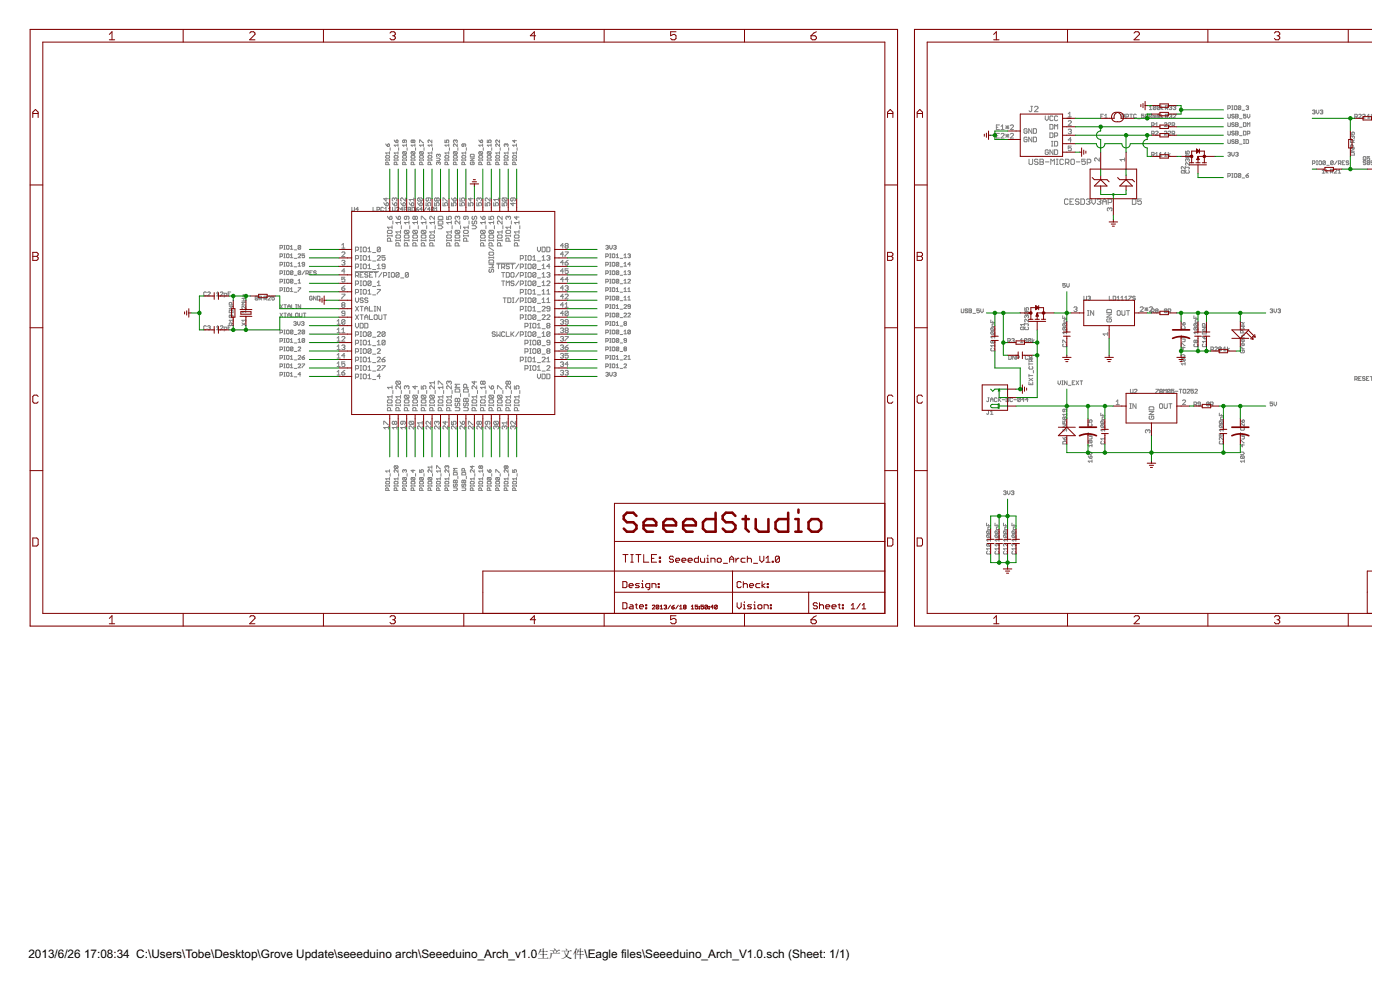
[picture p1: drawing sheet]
<svg xmlns="http://www.w3.org/2000/svg" width="420mm" height="297mm" viewBox="0 0 420 297" stroke-linecap="round" stroke-linejoin="round" font-family="sans-serif">
<defs><g id="words">
<g font-size="4">
<text x="8.5" y="287.5">2013/6/26</text>
<text x="25.2" y="287.5">17:08:34 C:\Users\Tobe\Desktop\Grove Update\seeeduino arch\Seeeduino_Arch_v1.0生产文件\Eagle files\Seeeduino_Arch_V1.0.sch (Sheet: 1/1)</text>
</g>
</g></defs>
<g fill="none" stroke="#808080" stroke-width=".3">
<path d="M299 38.2h.5M300 37.5h-1v1.4h1M300.4 38.9h.9M300.4 38l.5-.5v1.4M301.8 38.2h1M301.8 37.7l1 1M302.3 37.7v1M302.8 37.7l-1 1M303.2 37.7l.3-.2 .7 .2-1 1.2h1M308.3 38.8l-.3-.2-.7 .2v1l.3 .2 .7-.2v-.5h-.5M309.4 31.9h.5M309.6 31.9v1.3l-.2 .3-.6-.3"/>
<path d="M309.7 38.6v1.4l-1-1.4v1.4M310.1 38.6h.7l.3 .2v1l-.3 .2h-.7zM310.5 32.2l.2-.3h.6l.2 .3v.2l-1 1.1h1M313.7 34.8v.9l.5 .5 .4-.5v-.9M315.1 37.3h.7l.2 .3v.9l-.2 .2h-.7zM315.1 39.9h.7l.2 .2v.9l-.2 .3h-.7zM316 35l-.2-.2-.7 .2v1l.2 .2 .7-.2M316.5 38.7v-1.4l.4 .5 .5-.5v1.4M317.4 35l-.2-.2-.7 .2v1l.2 .2 .7-.2M320.6 36.4l.2-.2 .7 .2-.9 1.2h.9M320.6 35.1h.9M320.6 34.1l.5-.4v1.4"/>
<path d="M320.6 39l.7-.2 .2 .2-.2 .5M321.1 39.5h.2M321.3 39.5l.2 .2-.2 .5-.7-.3M330.4 34.9h.4M331.2 34.3h-.8v1.1M331.5 35.4h.8M331.5 34.7l.4-.4v1.1M336.7 35.1h.6l.2-.6-.8-.2v1.1M337.9 35.1l.8-.2-.2-.6h-.6v1.1M339.1 34.3h.8M339.4 34.3v1.1M341 34.5l-.2-.2-.6 .2v.7l.2 .2 .6-.2"/>
<path d="M341.4 35.6h.8M343.3 34.3h-.7v.6l.4-.2 .3 .2-.1 .5-.6-.2M344.5 34.5l-.2-.2-.6 .2v.7M344.5 34.5v.7l-.2 .2-.6-.2M344.5 34.5l-.8 .7M345 32.1l.3-.4v1.2M345 32.9h.7M345.6 37.6h.6l.2-.6-.8-.2v1.2M345.7 34.5l-.2-.2-.6 .2v.7M345.7 34.5v.7l-.2 .2-.6-.2M345.7 34.5l-.8 .7M346 37.6l.4 .4"/>
<path d="M346.5 34.9l.2-.2 .2 .2v.5M346.5 34.9l-.4-.2v.7M346.5 34.9v.5M346.8 38h.8M346.8 39.6l.2-.2 .6 .2-.8 .9h.8M346.8 37.2l.4-.4v1.2M346.9 31.9l-.6-.2-.2 1M346.9 31.9l-.2 1-.6-.2M346.9 31.9l-.8 .8M347.2 35.4v-.7l.5-.4v1.1M347.2 34.9h.8M347.6 34.3l.4 .4 .1 .7h-.8"/>
<path d="M348.1 31.9v.8l-.2 .2-.6-.2M348.1 31.9l-.6-.2-.2 1M348.1 31.9l-.8 .8M348.5 31.7v1.2M348.5 34.3v1.1M349 34.7l-.5 .4 .5 .3M349 32.1l-.5 .4 .5 .4M349.4 37l.2-.2 .6 .2-.8 1h.8M349.4 39.6l.2-.2 .6 .2-.8 .9h.8M349.7 35.1h.6l.2-.6-.8-.2v1.1M349.7 32.5h.6l.2-.6-.8-.2v1.2M350.1 35.1l.4 .3"/>
<path d="M350.1 32.5l.4 .4M350.6 37l.2-.2 .6 .2-.8 1h.8M350.6 39.6l.2-.2 .6 .2-.8 .9h.8M350.9 34.5l.6-.2 .2 .2-.2 .4M350.9 31.9l.6-.2 .2 .2-.2 .4M351.3 34.9h.2M351.3 32.3h.2M351.5 34.9l.2 .2-.2 .3-.6-.2M351.5 32.3l.2 .2-.2 .4-.6-.2M351.8 37.6h.5l.2-.6-.7-.2v1.2M352.1 34.5l.2-.2 .5 .2-.7 .9h.7M352.1 31.9l.6-.2 .1 .2-.1 .4"/>
<path d="M352.1 37.6l.4 .4M352.5 32.3h.2M352.7 32.3l.1 .2-.1 .4-.6-.2M368.5 36.8v1l.2 .2 .6-.2v-1M368.5 39.4v.9l.2 .2 .6-.2v-.9M368.5 34.3v.9l.2 .2 .6-.2v-.9M368.5 32.5h.6l.2-.6-.8-.2v1.2M369.7 32.9h.3M369.7 31.7h.3M369.8 31.7v1.2M370.4 37l-.2-.2-.5 .2 .1 .4 .6 .2-.2 .4-.5-.2M370.4 39.6l-.2-.2-.5 .2 .1 .3 .6 .2-.2 .4-.5-.2"/>
<path d="M370.4 34.5l-.2-.2-.5 .2 .1 .4 .6 .2-.2 .3-.5-.2M370.4 31.9l.2-.2 .6 .2-.2 1-.6-.2zM370.8 36.8l.8 .2-.2 1h-.6zM370.8 39.4l.8 .2-.2 .9h-.6zM370.8 34.3l.8 .2-.2 .9h-.6zM370.8 34.9h.6M370.8 37.4h.6M370.8 39.9h.6M372 35.6h.8M372 38.2h.8M372.4 31.9l-.2-.2-.6 .2v.8M372.4 31.9v.8l-.2 .2-.6-.2"/>
<path d="M372.4 31.9l-.8 .8M372.8 33.1h.7M373.2 36.8l.7 .2-.2 1h-.5zM373.2 39.4l.7 .2-.2 .9h-.5zM373.9 34.3h-.7v.6l.3-.2 .4 .2-.2 .5-.5-.2M374 31.9l.5-.2 .2 .2-.2 .4M374.3 32.3h.2M374.3 34.3v.8l.4 .3 .4-.3v-.8M374.3 38v-1.2l.4 .4 .4-.4v1.2M374.5 32.3l.2 .2-.2 .4-.5-.2M393.9 33.2l.6-.2 .2 .2-.2 .4M394.3 33.6h.2"/>
<path d="M394.5 33.6l.2 .2-.2 .4-.6-.2M395.1 33v.8l.3 .4 .4-.4v-.8M396.2 33.2l.6-.2 .2 .2-.2 .4M396.6 33.6h.2M396.8 33.6l.2 .2-.2 .4-.6-.2M405.3 39.6v.8h.6l-.2-.4 .2-.4 .6 .2-.2 .6M406.6 35.1h.6l.2-.6-.8-.2v1.1M407 35.1l.4 .3M407.8 34.5l.1-.2 .6 .2-.7 .9h.7M408.9 34.5l.2-.2 .6 .2-.8 .9h.8M410.4 35.4h.8M410.4 34.7l.4-.4v1.1"/>
<path d="M411.6 34.3v1.1M411.7 35v.1M115.8 46.9l.9-.2 .2 .6-.9 .2zM115.8 43.2l.5 .7M115.8 48h1.1M115.8 47.8v.4M115.9 59.4v.9l-.7-.7h1.4M116.3 43.4l.2-.2 .4 .2-.2 .5h-.4zM116.5 49.4v-.6l-.5-.2-.2 .8h1.1M116.9 45.9h-1.1l.3 .4M116.9 45.5v.8M116.9 47.8v.4"/>
<path d="M117.1 44.3v.8M118.3 46.9l1-.2 .1 .6-.9 .2zM118.3 48h1.1M118.3 47.8v.4M118.3 42l.6 .8M118.4 59.6l.2-.2 .5 .2-.2 .7M118.4 59.6v.3M118.4 59.6l-.2-.2-.5 .2 .2 .7M118.9 42.2l.2-.2 .3 .2-.1 .6h-.4zM119.1 49.4v-.6l-.6-.2-.2 .8h1.1M119.4 45.9h-1.1l.4 .4M119.4 43.6h-1.1l.4 .3"/>
<path d="M119.4 43.2v.7M119.4 45.5v.8M119.4 47.8v.4M119.6 44.3v.8M120.8 46.9l1-.2 .2 .6-1 .2zM120.8 48h1.2M120.8 47.8v.4M121 45.5l-.2 .2 .2 .6h.8M121 45.5h.8l.2 .2-.2 .6M121 45.5l.8 .8M121.4 42l-.2 .8-.4-.2 .2-.6h.8l.2 .2-.2 .6M121.6 49.4v-.6l-.6-.2-.2 .8h1.2"/>
<path d="M121.6 59.4v.9l-1.1-.9-.3 .2 .3 .7M122 43.6h-1.2l.4 .3M122 43.2v.7M122 47.8v.4M122.2 44.3v.8M123.4 46.9l.9-.2 .2 .6-.9 .2zM123.4 48h1.1M123.4 47.8v.4M123.6 45.5l-.2 .2 .2 .6h.7M123.6 45.5l.7 .8M123.6 45.5h.7l.2 .2-.2 .6M124 42.2l-.2-.2-.4 .2 .2 .6 .4-.2"/>
<path d="M124 42.2l.1-.2 .4 .2-.2 .6-.3-.2M124 42.2v.4M124.1 49.4v-.6l-.5-.2-.2 .8h1.1M124.2 59.4v.9M124.2 59.9h-1.4l.5 .4M124.5 43.6h-1.1l.4 .3M124.5 43.2v.7M124.5 47.8v.4M124.7 44.3v.8M125.6 59.4l-.3 .2 .3 .7h.9M125.6 59.4h.9l.2 .2-.2 .7M125.6 59.4l.9 .9"/>
<path d="M125.9 42.8v-.8l1.2 .8M125.9 46.9l1-.2 .2 .6-1 .2zM125.9 48h1.2M125.9 47.8v.4M126.1 45.5l-.2 .2 .2 .6h.8M126.1 45.5l.8 .8M126.1 45.5h.8l.2 .2-.2 .6M126.7 49.4v-.6l-.6-.2-.2 .8h1.2M127.1 43.6h-1.2l.4 .3M127.1 43.2v.7M127.1 47.8v.4M127.3 44.3v.8"/>
<path d="M128.5 46.9l.9-.2 .2 .6-.9 .2zM128.5 48h1.1M128.5 47.8v.4M128.6 59.4v.7l-.3 .2-.4-.2 .2-.7h.9l.3 .2-.3 .7M129.2 49.4v-.6l-.5-.2-.2 .8h1.1M129.6 42v.8l-.8-.8-.3 .2 .2 .6M129.6 45.9h-1.1l.3 .4M129.6 43.6h-1.1l.3 .3M129.6 43.2v.7M129.6 45.5v.8M129.6 47.8v.4M129.8 44.3v.8"/>
<path d="M131 47.5h.8l.3 .3-.3 .4h-.8M131.1 59.6l.2-.2 .5 .2-.2 .7-.5-.2M131.1 59.6v.5M131.1 59.6l-.2-.2-.5 .2 .2 .7 .5-.2M131.6 46.5l.2-.2 .3 .2-.1 .6M131.6 48.8l.2-.2 .3 .2-.1 .6M131.6 46.5l-.2-.2-.4 .2 .2 .6M131.6 48.8l-.2-.2-.4 .2 .2 .6M131.6 46.5v.2M131.6 48.8v.2M133.5 42v.8h.6l-.2-.4 .2-.4 .6 .2-.2 .6M133.5 46.9l1-.2 .2 .6-1 .2z"/>
<path d="M133.5 48h1.2M133.5 47.8v.4M134.3 49.4v-.6l-.6-.2-.2 .8h1.2M134.7 45.9h-1.2l.4 .4M134.7 43.2v.7M134.7 45.5v.8M134.7 47.8v.4M134.7 43.6h-1.2l.4 .3M134.9 44.3v.8M135.5 59.4l.7 .9M136.1 46.9l.9-.2 .2 .6-.9 .2zM136.1 47.8v.4"/>
<path d="M136.1 48h1.1M136.3 45.5h.7l.2 .2-.2 .6M136.3 45.5l-.2 .2 .2 .6h.7M136.3 45.5l.7 .8M136.4 59.4l.5 .2-.2 .7h-.5v-.7zM136.7 42.2l-.2-.2-.4 .2 .2 .6M136.7 42.2l.1-.2 .4 .2-.2 .6M136.7 42.2v.2M136.8 49.4v-.6l-.5-.2-.2 .8h1.1M137.2 43.2v.7l-.7-.7-.4 .2 .2 .5M137.2 47.8v.4M137.4 44.3v.8"/>
<path d="M138 59.4v.9h.7l-.2-.4 .2-.5 .7 .2-.2 .7M138.6 46.9l1-.2 .2 .6-1 .2zM138.6 47.8v.4M138.6 48h1.2M139.2 43.2v.6l-.2 .1-.4-.1 .2-.6h.8l.2 .2-.2 .5M139.4 49.4v-.6l-.6-.2-.2 .8h1.2M139.8 45.5v.8M139.8 47.8v.4M139.8 45.9h-1.2l.4 .4M140 44.3v.8M141.2 47.5h1.1l-1.1 .7h1.1M141.2 46.5l.9-.2 .2 .8h-1.1z"/>
<path d="M141.3 59.4v.9l-.7-.7h1.4M141.4 48.6l-.2 .2 .2 .6 .9-.2-.2-.6h-.4v.4M143.7 46.9l1-.2 .1 .6-.9 .2zM143.7 48h1.1M143.7 47.8v.4M143.7 42l.6 .8M143.8 59.6l.2-.2 .5 .2-.2 .7M143.8 59.6l-.2-.2-.5 .2 .2 .7M143.8 59.6v.3M143.9 45.5h.8l.1 .2-.1 .6M143.9 45.5l-.2 .2 .2 .6h.8M143.9 45.5l.8 .8"/>
<path d="M144.5 49.4v-.6l-.6-.2-.2 .8h1.1M144.5 42l.3 .2-.1 .6h-.4zM144.8 43.2v.7M144.8 47.8v.4M144.8 43.6h-1.1l.4 .3M145 44.3v.8M146.2 42v.8h.6l-.2-.4 .2-.4 .6 .2-.2 .6M146.2 46.9l1-.2 .2 .6-1 .2zM146.2 48h1.2M146.2 47.8v.4M146.4 45.5l-.2 .2 .2 .6h.8M146.4 45.5h.8l.2 .2-.2 .6"/>
<path d="M146.4 45.5l.8 .8M147 49.4v-.6l-.6-.2-.2 .8h1.2M147 59.4v.9l-.9-.9-.5 .2v.5l.3 .2M147.4 43.2v.7M147.4 47.8v.4M147.4 43.6h-1.2l.4 .3M147.6 44.3v.8M148.8 46.9l.9-.2 .2 .6-.9 .2zM148.8 48h1.1M148.8 47.8v.4M149.5 49.4v-.6l-.5-.2-.2 .8h1.1M149.6 59.4v.9"/>
<path d="M149.6 59.9h-1.4l.5 .4M149.9 42v.8l-.7-.8-.4 .2 .2 .6M149.9 43.2v.7l-.7-.7-.4 .2 .2 .5M149.9 45.9h-1.1l.4 .4M149.9 45.5v.8M149.9 47.8v.4M150.1 44.3v.8M150.9 59.4l-.2 .2 .2 .7h1M150.9 59.4h1l.2 .2-.2 .7M150.9 59.4l1 .9M151.3 46.9l1-.2 .2 .6-1 .2zM151.3 48h1.2"/>
<path d="M151.3 47.8v.4M151.9 43.4l.2-.2 .4 .2-.2 .5M151.9 43.4v.2M151.9 43.4l-.2-.2-.4 .2 .2 .5M152.1 49.4v-.6l-.6-.2-.2 .8h1.2M152.5 45.9h-1.2l.4 .4M152.5 45.5v.8M152.5 47.8v.4M152.7 44.3v.8M153.9 46.9l.9-.2 .2 .6-.9 .2zM153.9 48h1.1M153.9 47.8v.4"/>
<path d="M154 59.4v.7l-.3 .2-.5-.2 .3-.7h.9l.3 .2-.3 .7M154.4 42v.8l-.5-.6h1.1M154.6 49.4v-.6l-.5-.2-.2 .8h1.1M155 45.9h-1.1l.3 .4M155 43.2v.7M155 45.5v.8M155 47.8v.4M155 43.6h-1.1l.3 .3M155.2 44.3v.8M299 40.7h.5M300 40h-1v1.4h1M300.4 40.3l.3-.3 .6 .3-.9 1.1h.9"/>
<path d="M301.8 40.3l1 .9M301.8 40.7h1M302.3 40.3v.9M302.8 40.3l-1 .9M303.2 40.3l.3-.3 .7 .3-1 1.1h1M308.3 41.4l-.3-.3-.7 .3v.9l.3 .2 .7-.2v-.5h-.5M308.8 47.8v1.3l.3 .3h.5l.3-.3v-1.3M309.7 41.1v1.4l-1-1.4v1.4M310.1 41.1h.7l.3 .3v.9l-.3 .2h-.7zM311.5 48l-.2-.2h-.6l-.2 .2 .2 .6h.6l.2 .2-.2 .6h-.6l-.2-.3M312.1 47.8h.8l.3 .2-.3 .6 .3 .5-.3 .3h-.8zM312.1 48.6h.8"/>
<path d="M313.7 48.6h1.1M314.6 45.2l-.2-.2-.7 .2v.9l.2 .3 .7-.3v-.4h-.4M315.4 49.4v-1.6l.5 .5 .5-.5v1.6M315.6 43.8h.4M315.6 42.4h.4M315.8 42.4v1.4M316 45v1.4l-.9-1.4v1.4M316.5 40.8h.7l.2-.2-.2-.7h-.7v1.4M316.5 42.4h.7l.2 .3v.9l-.2 .2h-.7zM316.5 45h.7l.2 .2v.9l-.2 .3h-.7zM317 49.4h.5M317 47.8h.5"/>
<path d="M317.3 47.8v1.6M319.2 48l-.3-.2h-.5l-.3 .2v1.1l.3 .3h.5l.3-.3M319.7 48.8h.8l.3-.2v-.6l-.3-.2h-.8v1.6M320.3 48.8l.5 .6M320.6 60l-.3-.3h-.6l-.2 .3v1l.2 .3h.6l.3-.3M321.4 48l.2-.2h.6l.2 .2v1.1l-.2 .3h-.6l-.2-.3zM321.5 43.8h-.9v.7l.7-.2 .2 .7-.2 .2-.7-.2M321.5 42h-.9l.7-.7v1.4M322.2 59.7h-1.1v1.6h1.1M323 48.6h1.1M323.8 60l-.2-.3h-.6l-.3 .5 .3 .3h.6l.2 .5-.2 .3h-.6l-.3-.3M324.4 59.7h.8l.3 .3v1l-.3 .3h-.8z"/>
<path d="M325.7 47.8h-1v.8l.8-.3 .2 .3v.5l-.2 .3h-.6l-.2-.3M326 60l.3-.3h.5l.3 .3-.3 .5M326.3 48.8h.8l.3-.2v-.6l-.3-.2h-.8v1.6M327.7 59.7v1.1l.5 .5 .5-.5v-1.1M329.3 60l.3-.3h.5l.3 .3-.3 .5M329.9 47.4v.9l-1.2-.9-.2 .2 .2 .7M337.5 47.9h-1.4l.5 .4M337.5 47.4v.9M339.8 59.7h.8l.3 .3v1l-.3 .3h-.8zM342.5 59.7h-1v.8l.8-.3 .2 .3v.5l-.2 .3h-.6l-.2-.3M345.6 40.1h.6l.2-.5-.8-.2v1.1M345.6 46.5h.6l.2-.6-.8-.2v1.2"/>
<path d="M346 40.1l.4 .4M346 46.5l.4 .4M346.8 46.9h.8M346.8 46.1l.4-.4v1.2M348 46.9h.7M348 46.1l.3-.4v1.2M349.4 46.1l.4-.4v1.2M349.4 46.9h.8M350.6 45.7v1.2M351.2 46.1l-.6 .4 .6 .4M351.8 40.1h.5l.2-.5-.7-.2v1.1M352.1 40.1l.4 .4"/>
<path d="M354.5 51.4l1-.2 .2 .6-1 .1zM355.7 50v.8l-.8-.8-.4 .2 .2 .6M355.7 51.2l-.4 .4M355.8 50.2h.9l.2 .2-.2 .4M355.8 45.3v.8h.6l-.2-.4 .2-.4 .5 .2-.2 .6M355.8 50v.4M356 51.2l-.2 .2 .2 .5 .9-.1-.2-.6M356 46.5l-.2 .6 .9 .2M356 46.5l.9 .2-.2 .6M356 46.5l.7 .8M356.4 47.9l-.2-.2-.4 .2 .2 .5M356.4 47.9l.2-.2 .3 .2-.2 .5"/>
<path d="M356.4 47.9v.1M356.9 48.8v.8l-.7-.8-.4 .2 .2 .6M368.5 45.9l.6-.2 .2 .2-.2 .4M368.5 41.9v1l.2 .2 .6-.2v-1M368.5 52.8h.6l.2-.5-.8-.2v1.1M368.9 46.3h.2M369.1 46.3l.2 .2-.2 .4-.6-.2M369.7 45.7v.8l.3 .4 .4-.4v-.8M369.7 52.1h.3M369.7 53.2h.3M369.8 52.1v1.1M370.4 42.1l-.2-.2-.5 .2 .1 .4 .6 .2-.2 .4-.5-.2"/>
<path d="M370.4 52.3l.2-.2 .6 .2-.2 .9-.6-.2zM370.8 45.9l.6-.2 .2 .2-.2 .4M370.8 41.9l.8 .2-.2 1h-.6zM370.8 42.5h.6M371.2 46.3h.2M371.4 46.3l.2 .2-.2 .4-.6-.2M372 40.7h.8M372 43.2h.8M372.4 52.3v.7l-.2 .2-.6-.2M372.4 52.3l-.2-.2-.6 .2v.7M372.4 52.3l-.8 .7M372.8 53.4h.7"/>
<path d="M373.2 41.9h.3M373.2 43.1h.3M373.4 41.9v1.2M374 52.6h.5l.2 .4-.6 .2zM374 41.9l.7 .2-.2 1h-.5zM374.3 40.1l.8-.2-.2-.5h-.6v1.1M374.7 52.1l-.7 .5M393.9 49h.6l.2-.5-.8-.2v1.1M395.1 48.3h.3M395.1 49.4h.3M395.2 48.3v1.1M395.8 48.5l.2-.2 .6 .2-.2 .9-.6-.2z"/>
<path d="M396.8 51.9h.8M396.8 51.2l.4-.4v1.1M397.8 48.5l-.2 .9-.6-.2M397.8 48.5l-.2-.2-.6 .2v.7M397.8 48.5l-.8 .7M398 50.8v1.1M398.2 49.6h.7M398.6 51.2l-.6 .4 .6 .3M399.3 51.6h.5l.2-.6-.7-.2v1.1M399.6 51.6l.4 .3M400.1 48.5l-.6-.2-.2 .9M400.1 48.5v.7l-.2 .2-.6-.2"/>
<path d="M400.1 48.5l-.8 .7M400.4 51l.2-.2 .6 .2-.8 .9h.8M401.3 48.3l-.8 1.1M401.6 51.9h.8M401.6 51.2l.4-.4v1.1M401.7 49l.7-.2-.1-.5h-.6v1.1M402.1 49l.3 .4M402.8 48.8h.4M403.6 48.3h-.8v1.1h.8M404.8 48.5l-.2-.2-.6 .2 .2 .3 .6 .2-.2 .4-.6-.2M405.3 46l1-.2 .2 .7h-1.2zM405.3 44.6h1.2l-1.2 .8h1.2"/>
<path d="M405.9 41l.2-.2 .4 .2-.2 .6M405.9 41l-.2-.2-.4 .2 .2 .6M405.9 41v.2M406.1 42.7l-.2-.7-.6 .2v.5h1.2M406.1 44.2l-.2-.7-.6 .1v.6h1.2M406.5 42l-.4 .4M409.3 47l.6 .2-.2 .9-.6-.2zM409.5 47.8l.4 .3M409.9 48.5l-.2-.2-.6 .2 .2 .3 .6 .2-.2 .4-.6-.2M410.5 48.8h.4M410.5 48.8l-.2-.2 .2-.3 .6 .2-.2 .3M410.5 48.8l-.2 .2 .2 .4 .6-.2-.2-.4"/>
<path d="M411.1 47h-.8v.6l.4-.2 .4 .2-.2 .5-.6-.2M411.5 49.2l.1 .2M411.6 49.4h.1M411.7 48.3h-.2v.5l.2-.1M84 74.4h.6l.2-.6-.8-.2v1.2M84 76.9l.8-.1-.2-.6h-.6v1.1M84 79.5l.8-.2-.2-.6h-.6v1.2M85.2 77.3h.4M85.2 73.6h.4M85.2 74.8h.4M85.2 76.2h.4M85.2 78.7h.4"/>
<path d="M85.2 79.9h.4M85.4 73.6v1.2M85.4 76.2v1.1M85.4 78.7v1.2M86 78.9l.2-.2 .5 .2-.1 1-.6-.2zM86 76.4l.2-.2 .5 .2-.1 .9-.6-.2zM86.2 73.6l.5 .2-.1 1-.6-.2zM87.1 77.3h.8M87.1 74.8h.8M87.1 74l.4-.4v1.2M87.1 76.6l.4-.4v1.1M87.1 79.1l.4-.4v1.2"/>
<path d="M87.1 79.9h.8M88.3 75h.8M88.3 77.5h.8M89.5 76.4l.2-.2 .5 .2-.7 .9h.7M89.5 79.1l.4-.4v1.2M89.5 79.9h.7M90.2 73.8l-.5-.2-.2 1M90.2 73.8v.8l-.2 .2-.5-.2M90.2 73.8l-.7 .8M91.4 79.3h-.6l-.1-.2 .1-.4 .6 .2v.8l-.2 .2-.5-.2M91.4 76.2h-.7v.6l.5-.2 .2 .5-.2 .2-.5-.2M102.6 75.8l.2-.2 .7 .2-.9 1.2h.9"/>
<path d="M102.6 73.5l.4-.5v1.4M102.6 74.4h.9M102.6 78.3l.7-.2 .2 .2-.2 .5M103 78.8h.3M103.3 78.8l.2 .2-.2 .5-.7-.2M105.6 62.2v1l.2 .2 .6-.2v-1M106.7 75.1h.7l.2-.3-.2-.7h-.7v1.4M106.7 77.6h.7l.2-.2-.2-.7h-.7v1.4M107.5 62.8h-.7l.6-.6v1.2M108.1 74.1h.4M108.1 75.5h.4M108.1 76.7h.4"/>
<path d="M108.1 78.1h.4M108.1 79.2h.4M108.3 74.1v1.4M108.3 76.7v1.4M108.3 79.2v1.4M109 76.9l.2-.2 .7 .2v1l-.2 .2-.7-.2zM109.2 74.1l.7 .3v.9l-.2 .2-.7-.2v-.9zM109.2 79.2l.7 .3v.9l-.2 .2-.7-.2v-.9zM110.4 77.2l.5-.5v1.4M110.4 75.5h1M110.4 74.6l.5-.5v1.4M110.4 79.7l.5-.5v1.4"/>
<path d="M110.4 78.1h1M111.8 75.8h1M111.8 78.3h1M112 62.2v1.2h.7M113.1 63h.6l.2-.6-.8-.2v1.2M113.2 76.9l.3-.2 .7 .2-1 1.2h1M113.2 79.7l.5-.5v1.4M114.2 74.4l-.7-.3-.3 .3v.9M114.2 74.4v.9l-.3 .2-.7-.2M114.2 74.4l-1 .9M115.1 62.4l-.2-.2-.6 .2 .2 1 .6-.2M115.2 60.8l.7 .9"/>
<path d="M115.5 63.4h.7M115.5 62.6l.3-.4v1.2M115.6 76.7h-1v.7l.7-.2 .3 .7-.3 .2-.7-.2M115.6 79.9h-.7l-.3-.2 .3-.5 .7 .3v.9l-.3 .2-.7-.2M115.9 61l.4-.2 .3 .7-.7 .2zM116.3 69.3l.2-.2h.9l.3 .7-.3 .2h-.9zM116.3 70.5v.5M116.3 70.7h1.4M116.3 64.9l.7 .9M116.6 63.4h.8M116.6 62.6l.4-.4v1.2M117 65.1l.4-.2 .3 .7-.7 .2z"/>
<path d="M117.2 72.4v-.7l-.7-.3-.2 .3v.7h1.4M117.7 67.7v.9M117.7 70.5v.5M117.7 68.2h-1.4l.4 .4M117.7 60.8l.7 .9M117.8 62.2v1l.2 .2 .6-.2v-1M117.9 66.3v.9M118.4 61l.5-.2 .2 .7-.7 .2zM118.8 70.7l.2-.2h1l.2 .7-.2 .2h-1zM118.8 71.9v.5M118.8 72.1h1.4M118.8 64.9l.7 .9"/>
<path d="M119 62.4l.2-.2 .5 .2-.7 1h.7M119.5 65.1l.5-.2 .2 .7-.7 .2zM119.7 73.8v-.7l-.2-.2-.7 .2v.7h1.4M120.2 66.3v.9M120.2 69.1v.9M120.2 71.9v.5M120.2 69.6h-1.4l.5 .4M120.2 66.8h-1.4l.5 .4M120.2 60.8l.7 .9M120.4 67.7v.9M120.9 62.8h-.8l.6-.6v1.2M120.9 61l.5-.2 .2 .7-.7 .2z"/>
<path d="M121.3 62.8h.4M121.3 71.9v.5M121.3 72.1h1.4M121.6 69.1l-.3 .7 .3 .2h.9M121.6 70.5h.9l.2 .7-.2 .2h-.9l-.3-.2zM121.6 69.1h.9l.2 .2-.2 .7M121.6 69.1l.9 .9M122 64.9v.7l-.2 .2-.5-.2 .3-.7h.9l.2 .2-.2 .7M122.1 62.2h-.8v1.2M122.3 73.8v-.7l-.3-.2-.7 .2v.7h1.4M122.5 62.2l.8 .2-.2 1h-.6zM122.5 62.8h.6"/>
<path d="M122.7 66.3v.9M122.7 71.9v.5M122.7 66.8h-1.4l.5 .4M122.8 60.8l.7 .9M123 67.7v.9M123.5 61l.5-.2 .2 .7-.7 .2zM123.7 62.2l.7 .2-.2 1h-.5zM123.9 70.7l.2-.2h1l.2 .7-.2 .2h-1zM123.9 71.9v.5M123.9 72.1h1.4M124.1 69.1l-.2 .7 .2 .2h1M124.1 69.1h1l.2 .2-.2 .7"/>
<path d="M124.1 69.1l1 .9M124.6 65.1l-.2-.2-.5 .2 .2 .7 .5-.2M124.6 65.1l.2-.2 .5 .2-.2 .7-.5-.2M124.6 65.1v.5M124.8 62.8h.6l.2 .4-.6 .2zM124.8 73.8v-.7l-.2-.2-.7 .2v.7h1.4M125.3 66.3v.9M125.3 71.9v.5M125.3 66.8h-1.4l.5 .4M125.3 60.8l.7 .9M125.5 67.7v.9M125.6 62.2l-.8 .6"/>
<path d="M126 61l.5-.2 .2 .7-.7 .2zM126.4 70.7l.3-.2h.9l.2 .7-.2 .2h-.9zM126.4 65.8v-.9l1.4 .9M126.4 71.9v.5M126.4 72.1h1.4M126.7 69.1h.9l.2 .2-.2 .7M126.7 69.1l-.3 .7 .3 .2h.9M126.7 69.1l.9 .9M126.7 62.8h-.7l.6-.6v1.2M127.4 73.8v-.7l-.3-.2-.7 .2v.7h1.4M127.8 66.3v.9M127.8 71.9v.5"/>
<path d="M127.8 66.8h-1.4l.5 .4M127.9 60.8v.9h.7l-.3-.7 .7-.2 .3 .2-.3 .7M127.9 62.2l-.7 1.2M128.1 67.7v.9M129 71.9v.5M129 72.1h1.4M129.1 62.8h-.8l.6-.6v1.2M129.2 70.5h.9l.3 .7-.3 .2h-.9l-.2-.2zM129.9 73.8v-.7l-.2-.2-.7 .2v.7h1.4M130.3 62.4l-.2 1-.6-.2M130.3 62.4l-.6-.2-.2 1M130.3 62.4l-.8 .8"/>
<path d="M130.4 64.9v.9l-1-.9-.4 .2 .2 .7M130.4 66.3v.9M130.4 69.1v.9M130.4 71.9v.5M130.4 66.8h-1.4l.4 .4M130.4 69.6h-1.4l.4 .4M130.4 60.8v.9h.7l-.2-.7 .7-.2 .2 .2-.2 .7M130.6 67.7v.9M130.7 63.4h.7M130.7 62.6l.3-.4v1.2M131.5 66.5l.2-.2h1l.2 .2v.7h-1.4zM131.5 67.7h.9l.5 .5-.5 .4h-.9"/>
<path d="M131.7 64.9h1l.2 .2v.7h-1.4v-.7zM132.9 60.8v.9h.7l-.2-.7 .7-.2 .2 .2-.2 .7M132.9 60.3v-.9l1.4 .9M134 64.9v.9h.7l-.2-.4 .2-.5 .7 .2-.2 .7M134 71.9v.5M134 72.1h1.4M134.3 70.5h.9l.2 .7-.2 .2h-.9l-.3-.2zM135 73.8v-.7l-.3-.2-.7 .2v.7h1.4M135.4 66.3v.9M135.4 69.1v.9M135.4 71.9v.5M135.4 69.6h-1.4l.5 .4"/>
<path d="M135.4 66.8h-1.4l.5 .4M135.5 60.8v.9h.7l-.2-.7 .7-.2 .2 .2-.2 .7M135.7 67.7v.9M136.6 70.7l.2-.2h1l.2 .7-.2 .2h-1zM136.6 71.9v.5M136.6 72.1h1.4M136.8 69.1h1l.2 .2-.2 .7M136.8 69.1l-.2 .7 .2 .2h1M136.8 69.1l1 .9M137.3 65.1l.2-.2 .5 .2-.2 .7M137.3 65.1l-.2-.2-.5 .2 .2 .7M137.3 65.1v.3"/>
<path d="M137.5 73.8v-.7l-.2-.2-.7 .2v.7h1.4M138 66.3v.9l-.9-.9-.5 .2 .2 .7M138 71.9v.5M138 60.8v.9h.7l-.2-.7 .7-.2 .2 .2-.2 .7M138.2 67.7v.9M139.1 69.3l.3-.2h.9l.2 .7-.2 .2h-.9zM139.1 70.5v.5M139.1 70.7h1.4M139.8 64.9v.7l-.2 .2-.5-.2 .3-.7h.9l.2 .2-.2 .7M140.1 72.4v-.7l-.3-.3-.7 .3v.7h1.4M140.5 67.7v.9M140.5 70.5v.5"/>
<path d="M140.5 68.2h-1.4l.5 .4M140.6 60.8v.9h.7l-.3-.7 .7-.2 .3 .2-.3 .7M140.8 66.3v.9M141.7 67.7h.9l.5 .5-.5 .4h-.9M141.9 66.3l-.2 .7 .4 .2 .3-.7 .4-.2 .3 .2-.3 .7M141.9 64.9l-.2 .7 .4 .2 .3-.7 .4-.2 .3 .2-.3 .7M143.1 60.8v.9h.7l-.2-.7 .7-.2 .2 .2-.2 .7M144.2 71.9v.5M144.2 72.1h1.4M144.2 64.9l.7 .9M144.4 69.1h1l.2 .2-.2 .7M144.4 69.1l-.2 .7 .2 .2h1"/>
<path d="M144.4 70.5h1l.2 .7-.2 .2h-1l-.2-.2zM144.4 69.1l1 .9M145.1 73.8v-.7l-.2-.2-.7 .2v.7h1.4M145.1 64.9l.5 .2-.2 .7h-.5v-.7zM145.6 66.3v.9M145.6 71.9v.5M145.6 66.8h-1.4l.5 .4M145.6 60.8v.9h.7l-.2-.4 .2-.5 .7 .2-.2 .7M145.8 67.7v.9M146.7 64.9v.9h.7l-.2-.4 .2-.5 .7 .2-.2 .7M146.7 71.9v.5M146.7 77v.5"/>
<path d="M146.7 78.2l.3-.2h.9l.2 .2v.7h-1.4zM146.7 79.4h1.4l-.4 .5 .4 .4h-1.4M146.7 72.1h1.4M146.7 77.3h1.4M146.7 74.3l1.4 .9M147 69.1h.9l.2 .2-.2 .7M147 69.1l-.3 .7 .3 .2h.9M147 70.5h.9l.2 .7-.2 .2h-.9l-.3-.2zM147 75.6h.9l.2 .7-.2 .3h-.9l-.3-.3zM147 69.1l.9 .9M147.7 73.8v-.7l-.3-.2-.7 .2v.7h1.4M148.1 66.3v.9"/>
<path d="M148.1 71.9v.5M148.1 77v.5M148.1 66.8h-1.4l.5 .4M148.2 60.8v.9h.7l-.2-.4 .2-.5 .7 .2-.2 .7M148.4 67.7v.9M149.1 79h5.6M149.1 79.2h1M149.3 71.9v.5M149.3 72.1h1.4M149.5 70.5h1l.2 .7-.2 .2h-1l-.2-.2zM149.6 79.2v1.4M150.2 73.8v-.7l-.2-.2-.7 .2v.7h1.4"/>
<path d="M150.7 64.9v.9l-.9-.9-.5 .2 .2 .7M150.7 66.3v.9l-.9-.9-.5 .2 .2 .7M150.7 69.1v.9M150.7 71.9v.5M150.7 69.6h-1.4l.5 .4M150.7 60.8v.9h.7l-.2-.4 .2-.5 .7 .2-.2 .7M150.9 67.7v.9M151.8 69.3l.3-.2h.9l.2 .7-.2 .2h-.9zM151.8 70.5v.5M151.8 70.7h1.4M152.5 65.1l-.2-.2-.5 .2 .3 .7M152.5 65.1l.3-.2 .4 .2-.2 .7"/>
<path d="M152.5 65.1v.3M152.8 72.4v-.7l-.3-.3-.7 .3v.7h1.4M152.9 79.5l-.7-.3-.3 .5 .7 .2 .3 .5-.3 .2-.7-.2M153.2 67.7v.9M153.2 70.5v.5M153.2 68.2h-1.4l.5 .4M153.3 79.2h1M153.5 66.3v.9M153.8 79.2v1.4M154 60.8v.9l-.8-.7h1.5M154.4 71.9v.5M154.4 72.1h1.4"/>
<path d="M154.6 70.5h.9l.3 .7-.3 .2h-.9l-.2-.2zM155.1 64.9v.9l-.7-.7h1.4M155.3 73.8v-.7l-.2-.2-.7 .2v.7h1.4M155.7 79.2l-1 1.4M155.8 66.3v.9M155.8 69.1v.9M155.8 71.9v.5M155.8 69.6h-1.4l.4 .4M155.8 66.8h-1.4l.4 .4M156 67.7v.9M156.1 77.6h.7l.3-.2-.3-.7h-.7v1.4M157.5 76.7h.5"/>
<path d="M157.5 78.1h.5M157.5 79.2h.5M157.8 76.7v1.4M157.8 79.2v1.4M158.7 76.7l.7 .2v1l-.2 .2-.7-.2v-1zM158.7 79.2l.7 .3v.9l-.2 .2-.7-.2v-.9zM159.9 78.1h.9M159.9 77.2l.5-.5v1.4M160.8 79.5l-.7-.3-.2 .3v.9M160.8 79.5v.9l-.2 .2-.7-.2M160.8 79.5l-.9 .9M161.3 78.3h.9"/>
<path d="M161.3 74.1v1l.5 .4 .4-.4v-1M162.7 74.1h.7l.2 .3v.9l-.2 .2h-.7zM162.7 78.1h.9M162.7 77.2l.5-.5v1.4M162.7 79.7l.5-.5v1.4M164.1 74.1h.7l.2 .3v.9l-.2 .2h-.7zM164.1 76.9l.7-.2 .2 .2-.2 .5M164.6 77.4h.2M164.8 77.4l.2 .2-.2 .5-.7-.2M165 79.9h-.9l.7-.7v1.4M169.1 78.8h-.9l.7-.7v1.4M169.1 73.7h-.9l.7-.7v1.4"/>
<path d="M169.1 76.3h-.9l.7-.7v1.4M169.6 75.6h.9l-.9 1.4M169.6 78.8h.7l.2 .5-.7 .2zM169.8 73.7l-.2 .3 .2 .4 .7-.2-.2-.5M169.8 73.7l-.2-.2 .2-.5 .7 .3-.2 .4M169.8 73.7h.5M170.5 78.1l-.9 .7M181.8 73.8l.6-.2 .2 .2-.2 .4M181.8 79.5l.8-.2-.2-.6h-.6v1.2M181.8 76.9l.8-.1-.2-.6h-.6v1.1M182.2 74.2h.2M182.4 74.2l.2 .2-.2 .4-.6-.2"/>
<path d="M183 73.6v.8l.4 .4 .3-.4v-.8M183 77.3h.4M183 76.2h.4M183 78.7h.4M183 79.9h.4M183.2 76.2v1.1M183.2 78.7v1.2M183.7 78.9l.2-.2 .6 .2-.2 1-.6-.2zM183.7 76.4l.2-.2 .6 .2-.2 .9-.6-.2zM184.1 73.8l.6-.2 .2 .2-.2 .4M184.5 74.2h.2M184.7 74.2l.2 .2-.2 .4-.6-.2"/>
<path d="M184.9 76.6l.4-.4v1.1M184.9 77.3h.8M185.7 78.9l-.2 1-.6-.2M185.7 78.9l-.8 .8M185.7 78.9l-.6-.2-.2 1M186.1 77.5h.8M187.3 79.1l.3-.4v1.2M187.3 76.6l.3-.4v1.1M187.3 77.3h.7M187.3 79.9h.7M188.4 76.4l.6-.2 .2 .2-.2 .4M188.8 76.8h.2"/>
<path d="M189 76.8l.2 .1-.2 .4-.6-.2M189.2 79.3h-.8l.6-.6v1.2M321.1 60.5h.5M326.6 60.5h.2M326.8 60.5l.3 .3-.3 .5h-.5l-.3-.3M329.8 60.5h.3M330.1 60.5l.3 .3-.3 .5h-.5l-.3-.3M330.9 61.3v-1.1l.6-.5 .5 .5v1.1M330.9 60.5h1.1M332.6 60.8h.8l.3-.3v-.5l-.3-.3h-.8v1.6M333 62.6l-.2-.2-.5 .2 .2 .7M333 62.6l.2-.2 .5 .2-.2 .7"/>
<path d="M333 62.6v.2M61.9 87.8l-.2-.2-.5 .2v.8l.1 .2 .6-.2M61.9 98l-.2-.3-.5 .3 .1 .9 .6-.2M62.3 87.8l.2-.2 .6 .2-.8 1h.8M62.3 98l.6-.3 .2 .3-.2 .3M62.7 98.3h.2M62.9 98.3l.2 .2-.2 .4-.6-.2M65 88l.3-.4v1.2M65 98.1l.3-.4v1.2M65 88.8h.7M65 98.9h.7M66.1 87.8l.2-.2 .6 .2-.8 1h.8"/>
<path d="M66.1 98l.2-.3 .6 .3-.8 .9h.8M67.3 88.8l.8-.2-.2-.6h-.6v1.2M67.3 98.9h.6l.2-.2-.2-.6h-.6v1.2M68.5 88.2h.4M68.5 98.3h.4M68.8 91.9h1.1l-1.1 .8h1.1M69 94.6l.9 .1-.2 .6M69 93.1h.7l.2 .7h-1.1zM69 94.6l-.2 .5 .9 .2M69 94.6l.7 .7M69.3 87.6h-.8v1.2M69.3 97.7h-.8v1.2"/>
<path d="M69.6 91.5l-.2-.8-.6 .2v.6h1.1M69.6 97.6v-.5l-.6-.2-.2 .7h1.1M69.9 95.7v.8M69.9 96.1h-1.1l.4 .4M69.9 96.9l-.3 .4M72.6 90.3h1.1M72.6 89.6h1.1M72.6 96.9l1.1 .7M73.2 89.6v.7M73.7 93.5h-1.1l.4 .3M73.7 88.4v.8l-.7-.8v.8M73.7 91.9v.8l-.9-.8-.2 .2 .2 .6"/>
<path d="M73.7 93.1v.7M73.7 95.7v.8M73.7 90.7h-1.1l.4 .4-.4 .4h1.1M73.7 96.9l-1.1 .7M73.7 96.1h-1.1l.4 .4M77.4 89.1l-.2 .9-.6-.2M77.4 89.1l-.6-.2-.2 .9M77.4 89.1l-.8 .7M77.8 89.6l.7-.1-.2-.6h-.5v1.1M78.1 89.6l.4 .4M79.2 89.6h.6l.2-.5-.8-.2v1.1M79.6 89.6l.4 .4"/>
<path d="M80.4 89.1l.2-.2 .6 .2-.8 .9h.8M82.3 88.9h-.7v.6l.4-.2 .3 .2-.2 .5-.5-.2M84 99.8l.8-.2-.2-.6h-.6v1.2M84 84.6l.8-.2-.2-.6h-.6v1.1M84 87.1l.8-.2-.2-.6h-.6v1.2M84 82l.8-.2-.2-.5h-.6v1.1M84 94l.8 1.1M84 91.4l.8 1.2M84.8 94l-.8 1.1M84.8 91.4l-.8 1.2M85.2 99h.4M85.2 86.3h.4"/>
<path d="M85.2 87.5h.4M85.2 81.3h.4M85.2 82.4h.4M85.2 83.8h.4M85.2 84.9h.4M85.2 94h.8M85.2 91.4h.8M85.4 81.3v1.1M85.4 83.8v1.1M85.4 86.3v1.2M85.4 99v1.2M85.6 91.4v1.2"/>
<path d="M85.6 94v1.1M86.2 99l.5 .2-.1 1-.6-.2zM86.2 81.3l.5 .1-.1 1-.6-.2zM86.2 83.8l.5 .2-.1 .9-.6-.1zM86.2 86.3l.5 .2-.1 1-.6-.2zM86.4 94.5h.7M86.4 95.1v-.8l.3-.3 .4 .3v.8M86.4 92.6v-.8l.3-.4 .4 .4v.8M86.4 92h.7M87.1 86.7l.4-.4v1.2M87.1 87.5h.8M87.5 94v1.1h.8"/>
<path d="M87.5 91.4v1.2h.8M87.9 99.2l-.6-.2-.2 1M87.9 99.2l-.2 1-.6-.2M87.9 99.2l-.8 .8M87.9 81.4l-.6-.1-.2 .9M87.9 81.4l-.2 1-.6-.2M87.9 84l-.6-.2-.2 1M87.9 84l-.2 .9-.6-.1M87.9 81.4l-.8 .8M87.9 84l-.8 .8M88.1 96.7l.6-.2 .2 .2-.2 .4M88.3 87.7h.8"/>
<path d="M88.3 80.1h.8M88.3 82.6h.8M88.3 85.1h.8M88.5 97.1h.2M88.7 94.1l.2-.1 .6 .1-.2 1-.6-.2zM88.7 91.4h.4M88.7 92.6h.4M88.7 97.1l.2 .2-.2 .3-.6-.1M88.9 91.4v1.2M89.3 96.5v.8l.4 .3 .4-.3v-.8M89.5 99.2l.2-.2 .5 .2-.7 1h.7M89.5 84.2l.4-.4v1.1"/>
<path d="M89.5 86.3h.7l-.7 1.2M89.5 84.9h.7M89.9 94v.9l.2 .2 .5-.2v-.9M90.2 81.4l-.2 1-.5-.2M90.2 81.4l-.5-.1-.2 .9M90.2 91.4v1.2l-.7-1.2v1.2M90.2 81.4l-.7 .8M90.5 96.7l.5-.2 .2 .2-.2 .4M90.8 97.1h.2M91 97.1l.2 .2-.2 .3-.5-.1M91 94h.8M91.4 99.2l-.6-.2-.1 1"/>
<path d="M91.4 99.2l-.7 .8M91.4 99.2l-.2 1-.5-.2M91.4 94v1.1M91.4 81.3l-.7 1.1M91.8 82l.8-.2-.2-.5h-.6v1.1M92.2 82l.4 .4M93 81.8h.4M93.7 89.1l-.2-.2-.6 .2v.7l.6 .2 .2-.5h-.4M93.7 81.3h-.7v1.1h.7M94.8 88.9v1.1l-.7-1.1v1.1M94.9 81.4l-.6-.1-.2 .3 .6 .2 .2 .4-.2 .2-.6-.2M95.2 88.9l.8 .2-.2 .9h-.6z"/>
<path d="M101.2 99.8h.9M101.2 96.4l.4-.5v1.4M101.2 98.9l.4-.5v1.4M101.2 97.3h.9M102.6 99.8h.9M102.6 98.9l.4-.5v1.4M102.6 86.4h.7l.2 .5-.7 .2zM102.6 88.3h.9l-.9 1.4M102.8 91.5h.5M102.8 91.5l-.2-.2 .2-.5 .7 .2-.2 .5M102.8 91.5l-.2 .2 .2 .5 .7-.2-.2-.5M103.5 96.1l-.7-.2-.2 .2v.9"/>
<path d="M103.5 83.2h-.9v.7l.4-.2 .5 .2-.2 .7-.7-.3M103.5 94h-.7l-.2-.2 .2-.5 .7 .3v.9l-.2 .2-.7-.2M103.5 96.1v.9l-.2 .3-.7-.3M103.5 81.3h-.9l.7-.7v1.4M103.5 85.7l-.9 .7M103.5 96.1l-.9 .9M106.6 81.5h7M106.7 80.2h.7l.2-.3-.2-.7h-.7v1.4M106.7 82.7h.7l.2-.2-.2-.7h-.7v1.4M106.7 85.2h.7l.2-.2-.2-.7h-.7v1.4M106.7 87.8h.7l.2-.3-.2-.7h-.7v1.4M106.7 89.4v.9l.4 .5 .5-.5v-.9"/>
<path d="M106.7 97v.9l.4 .5 .5-.5v-.9M106.7 91.9l.9 1.4M106.7 94.5l.9 1.4M107.1 82.7l.5 .5M107.6 91.9l-.9 1.4M107.6 94.5l-.9 1.4M108.1 91.9h.9M108.1 99.5h.4M108.1 97h.7l.2 .2v1l-.2 .2h-.7zM108.1 80.6h.4M108.1 82.5h.4M108.1 84.3h.4"/>
<path d="M108.1 85.7h.4M108.1 86.8h.4M108.1 88.2h.4M108.1 94.5h.9M108.3 84.3v1.4M108.3 86.8v1.4M108.3 99.5v1.4M108.5 91.9v1.4M108.5 94.5v1.4M109 89.6l-.7-.2-.2 .5 .7 .2 .2 .5-.2 .2-.7-.2M109 81.8h-.9v1.4h.9M109.2 99.5l.7 .3v.9l-.2 .2-.7-.2v-.9z"/>
<path d="M109.2 84.3l.7 .2v1l-.2 .2-.7-.2v-1zM109.2 86.8l.7 .3v.9l-.2 .2-.7-.2v-.9zM109.5 92.6h.9M109.5 95.2h.9M109.5 93.3v-.9l.4-.5 .5 .5v.9M109.5 95.9v-1l.4-.4 .5 .4v1M109.5 97h.7l.2 .2v1l-.2 .2h-.7zM110.4 82l-.7-.2-.2 .4 .7 .3 .2 .4-.2 .3-.7-.3M110.4 89.6l-.7-.2-.2 .5 .7 .2 .2 .5-.2 .2-.7-.2M110.4 87.3l.5-.5v1.4M110.4 80.6h1M110.4 88.2h1"/>
<path d="M110.9 94.5v1.4h.9M110.9 91.9v1.4h.9M110.9 82.5h.5M111.4 99.8l-.7-.3-.3 .3v.9M111.4 84.5l-.7-.2-.3 .2v1M111.4 84.5v1l-.3 .2-.7-.2M111.4 99.8v.9l-.3 .2-.7-.2M111.4 84.5l-1 1M111.4 99.8l-1 .9M111.8 81.8h-.9v1.4h.9M111.8 80.9h1M111.8 85.9h1"/>
<path d="M111.8 88.5h1M112.3 91.9h.5M112.3 94.7l.2-.2 .7 .2v.9l-.2 .3-.7-.3zM112.3 81.8h.9M112.3 93.3h.5M112.5 91.9v1.4M112.8 81.8v1.4M113.2 99.8l.3-.3 .7 .3-1 1.1h1M113.2 86.8h1l-1 1.4M113.2 80.6h1M113.2 84.8l.5-.5v1.4M113.2 85.7h1"/>
<path d="M113.7 94.5v1.1l.2 .3 .7-.3v-1.1M114.2 91.9v1.4l-1-1.4v1.4M114.6 81.8l-.9 1.4M115.1 82.7h.7l.2-.7-.2-.2h-.7v1.4M115.1 94.5h.9M115.6 99.8l-.7-.3-.3 .3v.9M115.6 94.5v1.4M115.6 99.8v.9l-.3 .2-.7-.2M115.6 99.8l-1 .9M116.5 81.8h.5M116.5 83.2h.5M116.7 81.8v1.4"/>
<path d="M117.7 81.8l.7 .2v.9l-.3 .3-.7-.3v-.9zM119.8 82v.9l-.3 .3-.7-.3M119.8 82l-.3-.2-.7 .2v.9M119.8 82l-1 .9M120.2 83.4h1M122.6 82l-.7-.2-.3 .2v.9M122.6 82v.9l-.3 .3-.7-.3M122.6 82l-1 .9M147 80.8l-.3 .7 .5 .2 .2-.7 .5-.2 .2 .2-.2 .7M148.7 99.8l-.3-.3-.7 .3 .3 .4 .7 .3-.3 .4-.7-.2M149.1 99.5v1.4l.5-.4 .5 .4v-1.4M150.5 80.2h.7l.3-.7-.3-.3h-.7v1.4"/>
<path d="M150.5 81.8h1M150.5 84.3h1M151 89.4h.9M151 81.8v1.4M151 84.3v1.4M151 80.2l.5 .4M151.5 99.8l-.3-.3-.7 .3v.9l.3 .2 .7-.2M151.5 89.4v1.4M151.9 81.8h.7l.3 .2v.9l-.3 .3h-.7zM151.9 99.5v1.4h1M151.9 85.7v-1.4l.5 .5 .5-.5v1.4M152.4 89.4h.7l.2 .2v1l-.2 .2h-.7z"/>
<path d="M153.3 99.5v1.4M153.6 81.8l.7 .2v.9l-.3 .3-.7-.3v-.9zM153.8 89.4h.5M153.8 90.8h.5M154 89.4v1.4M154.3 84.5l-.7-.2-.3 .5 .7 .2 .3 .5-.3 .2-.7-.2M154.3 99.5l-1 1M155.7 99.5l-1 1.4M155.7 89.4l-1 1.4M155.7 84.3l-1 1.4M155.7 81.8l-1 1.4M156.1 92.9h.7l.3-.3-.3-.7h-.7v1.4"/>
<path d="M156.1 90.3h.7l.3-.2-.3-.7h-.7v1.4M156.1 80.2h.7l.3-.3-.3-.7h-.7v1.4M156.1 82.7h.7l.3-.2-.3-.7h-.7v1.4M156.1 85.2h.7l.3-.2-.3-.7h-.7v1.4M156.1 87.8h.7l.3-.3-.3-.7h-.7v1.4M156.1 95.4h.7l.3-.2-.3-.7h-.7v1.4M157.5 91.9h.5M157.5 95.9h.5M157.5 99.5h.5M157.5 80.6h.5M157.5 81.8h.5M157.5 83.2h.5"/>
<path d="M157.5 84.3h.5M157.5 85.7h.5M157.5 86.8h.5M157.5 88.2h.5M157.5 89.4h.5M157.5 90.8h.5M157.5 93.3h.5M157.5 94.5h.5M157.5 97.9h.7l.3-.2-.3-.7h-.7v1.4M157.8 81.8v1.4M157.8 84.3v1.4M157.8 86.8v1.4"/>
<path d="M157.8 89.4v1.4M157.8 91.9v1.4M157.8 94.5v1.4M157.8 99.5v1.4M158.5 94.7l.2-.2 .7 .2v.9l-.2 .3-.7-.3zM158.5 89.6l.2-.2 .7 .2v1l-.2 .2-.7-.2zM158.7 91.9l.7 .3v.9l-.2 .2-.7-.2v-.9zM158.7 99.5l.7 .3v.9l-.2 .2-.7-.2v-.9zM158.7 81.8l.7 .2v.9l-.2 .3-.7-.3v-.9zM158.7 84.3l.7 .2v1l-.2 .2-.7-.2v-1zM158.7 86.8l.7 .3v.9l-.2 .2-.7-.2v-.9zM159 98.4h.4"/>
<path d="M159 97h.4M159.2 97v1.4M159.9 88.2h.9M159.9 93.3h.9M159.9 97.2l.2-.2 .7 .2v1l-.2 .2-.7-.2zM159.9 87.3l.5-.5v1.4M159.9 92.4l.5-.5v1.4M160.8 94.7v.9l-.2 .3-.7-.3M160.8 99.8l-.7-.3-.2 .3v.9M160.8 82l-.7-.2-.2 .2v.9M160.8 82v.9l-.2 .3-.7-.3M160.8 84.5l-.7-.2-.2 .2v1"/>
<path d="M160.8 84.5v1l-.2 .2-.7-.2M160.8 89.6l-.7-.2-.2 .2v1M160.8 89.6v1l-.2 .2-.7-.2M160.8 94.7l-.7-.2-.2 .2v.9M160.8 99.8v.9l-.2 .2-.7-.2M160.8 82l-.9 .9M160.8 99.8l-.9 .9M160.8 94.7l-.9 .9M160.8 89.6l-.9 1M160.8 84.5l-.9 1M161.3 96.1h.9M161.3 80.9h.9"/>
<path d="M161.3 83.4h.9M161.3 85.9h.9M161.3 88.5h.9M161.3 98.4h.9M161.3 97.5l.5-.5v1.4M161.3 93.6h.9M161.3 91h.9M162.7 92.2l.2-.3 .7 .3-.9 1.1h.9M162.7 94.7l.2-.2 .7 .2-.9 1.2h.9M162.7 80.6h.9M162.7 83.2h.9M162.7 85.7h.9"/>
<path d="M162.7 88.2h.9M162.7 90.8h.9M162.7 82.2l.5-.4v1.4M162.7 84.8l.5-.5v1.4M162.7 87.3l.5-.5v1.4M162.7 89.9l.5-.5v1.4M162.7 98.6h.9M164.1 94.7l.2-.2 .7 .2-.9 1.2h.9M164.1 82l.7-.2 .2 .2-.2 .5M164.1 84.5l.2-.2 .7 .2-.9 1.2h.9M164.1 88.2h.9M164.1 90.8h.9"/>
<path d="M164.1 87.3l.5-.5v1.4M164.1 89.9l.5-.5v1.4M164.3 97.7l-.2 .2 .2 .5 .7-.2-.2-.5M164.3 97.7l-.2-.2 .2-.5 .7 .2-.2 .5M164.3 97.7h.5M164.6 82.5h.2M164.8 82.5l.2 .2-.2 .5-.7-.3M165 92.6h-.7l-.2-.2 .2-.5 .7 .3v.9l-.2 .2-.7-.2M165 99.8l-.2-.3-.7 .3v.9M165 99.8v.9l-.2 .2-.7-.2M165 99.8l-.9 .9M168.2 96.1l.7-.2 .2 .2-.2 .5"/>
<path d="M168.2 98.7l.7-.3 .2 .3-.2 .4M168.7 99.1h.2M168.7 96.6h.2M168.9 99.1l.2 .3-.2 .4-.7-.2M168.9 96.6l.2 .2-.2 .5-.7-.3M169.1 91.5h-.9l.7-.7v1.4M169.1 81.3h-.9l.7-.7v1.4M169.1 86.4h-.9l.7-.7v1.4M169.1 94h-.9l.7-.7v1.4M169.1 83.9h-.9l.7-.7v1.4M169.1 89h-.9l.7-.7v1.4M169.6 88.5l.2-.2 .7 .2-.9 1.2h.9"/>
<path d="M169.6 92.2h.9M169.6 91.3l.5-.5v1.4M169.6 86l.7-.3 .2 .3-.2 .4M169.8 99.1l-.2 .3 .2 .4 .7-.2-.2-.5M169.8 99.1h.5M169.8 99.1l-.2-.2 .2-.5 .7 .3-.2 .4M170.1 86.4h.2M170.3 86.4l.2 .3-.2 .4-.7-.2M170.5 96.6h-.7l-.2-.2 .2-.5 .7 .2v.9l-.2 .3-.7-.3M170.5 80.6h-.9v.7l.5-.2 .4 .2-.2 .7-.7-.2M170.5 93.6l-.7-.3-.2 .3v.9M170.5 93.6v.9l-.2 .2-.7-.2"/>
<path d="M170.5 83.9h-.9l.7-.7v1.4M170.5 93.6l-.9 .9M181.8 99.8l.8-.2-.2-.6h-.6v1.2M181.8 89.6l.8-.1-.2-.6h-.6v1.1M181.8 84.6l.8-.2-.2-.6h-.6v1.1M181.8 87.1l.8-.2-.2-.6h-.6v1.2M181.8 92.2l.8-.2-.2-.6h-.6v1.2M181.8 82l.8-.2-.2-.5h-.6v1.1M181.8 97.3l.8-.2-.2-.6h-.6v1.1M181.8 94.7l.8-.2-.2-.5h-.6v1.1M183 99h.4M183 90h.4"/>
<path d="M183 88.9h.4M183 95.1h.4M183 97.6h.4M183 96.5h.4M183 86.3h.4M183 87.5h.4M183 81.3h.4M183 82.4h.4M183 83.8h.4M183 84.9h.4M183 94h.4M183 91.4h.4"/>
<path d="M183 92.6h.4M183.2 81.3v1.1M183.2 83.8v1.1M183.2 86.3v1.2M183.2 88.9v1.1M183.2 91.4v1.2M183.2 94v1.1M183.2 96.5v1.1M183.2 99v1.2M183.7 89.1l.2-.2 .6 .2-.2 .9-.6-.2zM183.7 94.1l.2-.1 .6 .1-.2 1-.6-.2zM183.7 96.7l.2-.2 .6 .2-.2 .9-.6-.1z"/>
<path d="M183.7 81.4l.2-.1 .6 .1-.2 1-.6-.2zM183.7 84l.2-.2 .6 .2-.2 .9-.6-.1zM183.7 86.5l.2-.2 .6 .2-.2 1-.6-.2zM183.7 91.6l.2-.2 .6 .2-.2 1-.6-.2zM183.9 99l.6 .2-.2 1-.6-.2zM184.9 97.6h.8M184.9 86.7l.4-.4v1.2M184.9 91.8l.4-.4v1.2M184.9 87.5h.8M184.9 96.9l.4-.4v1.1M184.9 92.6h.8M185.7 99.2l-.6-.2-.2 1"/>
<path d="M185.7 89.1l-.2 .9-.6-.2M185.7 89.1l-.6-.2-.2 .9M185.7 94.1l-.2 1-.6-.2M185.7 84l-.8 .8M185.7 84l-.2 .9-.6-.1M185.7 89.1l-.8 .7M185.7 81.4l-.6-.1-.2 .9M185.7 81.4l-.8 .8M185.7 94.1l-.8 .8M185.7 84l-.6-.2-.2 1M185.7 94.1l-.6-.1-.2 .9M185.7 99.2l-.2 1-.6-.2"/>
<path d="M185.7 81.4l-.2 1-.6-.2M185.7 99.2l-.8 .8M186.1 97.8h.8M186.1 95.3h.8M186.1 87.7h.8M186.1 80.1h.8M186.1 82.6h.8M186.1 85.1h.8M186.1 92.8h.8M186.1 90.2h.8M187.3 90h.7M187.3 94.1l.2-.1 .5 .1-.7 1h.7"/>
<path d="M187.3 81.6l.3-.3v1.1M187.3 91.6l.2-.2 .5 .2-.7 1h.7M187.3 99.4l.3-.4v1.2M187.3 87.5h.7M187.3 86.7l.3-.4v1.2M187.3 84.2l.3-.4v1.1M187.3 89.3l.3-.4v1.1M187.3 82.4h.7M187.3 84.9h.7M187.5 97.1h.3M187.5 97.1l-.2 .2 .2 .3 .5-.1-.2-.4M187.5 97.1l-.2-.2 .2-.4 .5 .2-.2 .4"/>
<path d="M188.4 90h.8M188.4 94.1l.2-.1 .6 .1-.8 1h.8M188.4 81.4l.6-.1 .2 .1-.2 .4M188.4 84l.2-.2 .6 .2-.8 .9h.8M188.4 87.5h.8M188.4 86.7l.4-.4v1.2M188.4 89.3l.4-.4v1.1M188.8 81.8h.2M189 81.8l.2 .2-.2 .4-.6-.2M189.2 99.2l-.6-.2-.2 1M189.2 92h-.6l-.2-.2 .2-.4 .6 .2v.8l-.2 .2-.6-.2M189.2 99.2l-.2 1-.6-.2"/>
<path d="M189.2 99.2l-.8 .8M288.5 92.7v.9l.2 .2 .5-.2v-.9M290.4 92.9l-.2-.2-.6 .2 .2 .4 .6 .2-.2 .3-.6-.2M290.8 92.7l.8 .2-.2 .9h-.6zM290.8 93.3h.6M292 94h.8M293.9 92.7h-.7v.6l.3-.2 .4 .2-.2 .5-.5-.2M294.3 92.7v.8l.4 .3 .4-.3v-.8M297.3 96v.8h1.2M297.5 98.3h.8l.2 .3-.2 .5M297.5 99.5l1 .2-.2 .6M297.5 99.5l-.2 .2 .2 .6h.8"/>
<path d="M297.5 98.3l-.2 .6 .2 .2h.8M297.5 99.5l.8 .8M297.5 98.3l.8 .8M297.9 96.4v.4M298.5 97.2l-.7 .2v.6h.7M306.5 98.1h.7l.2 .6-.9 .2-.2-.2zM307.4 97v.7M307.4 97.4h-1.1l.3 .3M307.4 98.1l-.4 .4M307.5 92.3v.8h.6l-.2-.6 .6-.2 .2 .2-.2 .6M307.5 97v.4M307.5 97.2h1l.2 .2-.2 .3"/>
<path d="M307.7 93.5l1 .2-.2 .5M307.7 98.1l-.2 .2 .2 .6 1-.2-.2-.6M307.7 93.5l-.2 .5 1 .2M307.7 93.5l.8 .7M308.1 94.8l-.2-.2-.4 .2 .2 .6M308.1 94.8l.2-.2 .4 .2-.2 .6M308.1 94.8v.2M308.7 95.8v.8l-.8-.8-.4 .2 .2 .6M318.9 94.7v.8h1.2M319.1 97.1h.8l.2 .2-.2 .6M319.1 98.3h.8l.2 .1-.2 .6M319.1 98.3l-.2 .1 .2 .6h.8"/>
<path d="M319.1 97.1l-.2 .6 .2 .2h.8M319.1 98.3l.8 .7M319.1 97.1l.8 .8M319.5 95.1v.4M319.7 85.1h-.7v.5l.3-.2 .4 .2-.2 .6-.5-.2M320.1 99.8h-1.2l.4 .4M320.1 99.4v.8M320.1 95.9l-.8 .2v.6h.8M320.1 85.1v.7l.4 .4 .4-.4v-.7M322.3 92.3l.7-.2 .2 .2-.2 .5M322.7 92.8h.3M323 92.8l.2 .2-.2 .5-.7-.3"/>
<path d="M325.3 88.9v1l.2 .1 .6-.1v-1M326.4 94.6h.4M326.4 93.2h.4M326.5 89.1l.5-.2 .2 .2-.2 .4M326.6 93.2v1.4M326.9 89.5h.1M327 89.5l.2 .1-.2 .4-.5-.1M328.2 93.2v1.4l-.9-1.4v1.4M332.2 94.2h1.4l-1.4 1h1.4M332.2 93.1l.2-.3h.9l.3 .3v.7h-1.4zM332.4 95.7l-.2 .2 .2 .7h.9l.3-.2-.3-.7h-.4v.4M332.4 99.7v1"/>
<path d="M332.9 88.9v1.1h.8M334.1 88.9l.8 .2v.8l-.2 .1h-.6zM335.3 90h.7M335.3 89.3l.3-.4v1.1M335.3 93.4l.2-.2 .7 .2v1l-.2 .2-.7-.2zM336.4 90h.8M336.4 89.3l.4-.4v1.1M336.7 93.2v1.2l.2 .2 .7-.2v-1.2M337.6 90h.8M337.6 89.3l.4-.4v1.1M338.1 93.2h.9M338.5 93.2v1.4"/>
<path d="M338.8 88.9h.7l-.7 1.1M340.7 89.1l-.2-.2-.6 .2 .2 .4 .6 .1-.2 .4-.6-.1M342.2 92.3l.2-.2 .7 .2-.9 1.2h.9M343.6 92.8h.9M343.6 92.3l.9 .9M344 92.3v.9M344.5 92.3l-.9 .9M345 92.3l.2-.2 .7 .2-.9 1.2h1.2l.2-.6-.8-.2v1.1M346 93.5l.4 .3M347 93.3l-.2-.2 .2-.4 .6 .2-.2 .4M347 93.3l-.2 .2 .2 .3 .6-.2-.2-.3M347 93.3h.4"/>
<path d="M350.2 92.9v.7l-.2 .2-.6-.2M350.2 92.9l-.2-.2-.6 .2v.7M350.2 92.9l-.8 .7M350.6 93.5l.8-.2-.2-.6h-.6v1.1M351 93.5l.4 .3M354.5 96.8l.6 .7M354.7 98l-.2 .1 .2 .6 1-.2-.2-.5M355.1 97l.4-.2 .2 .5-.6 .2zM358.3 94.7v.8h1.2M358.5 98.3l-.2 .1 .2 .6h.8M358.5 98.3h.8l.2 .1-.2 .6M358.5 97.1l-.2 .6 .2 .2h.8"/>
<path d="M358.5 97.1h.8l.2 .2-.2 .6M358.5 98.3l.8 .7M358.5 97.1l.8 .8M358.9 95.1v.4M359.5 99.8h-1.2l.4 .4M359.5 95.9l-.8 .2v.6h.8M359.5 99.4v.8M360.8 99.6l.2-.2h.8l.2 .8h-1.2zM360.8 98.3h1.2l-1.2 .7h1.2M361.6 97.9v-.6l-.6-.2-.2 .8h1.2M372.3 97.9h1.1l-.3 .4 .3 .4h-1.1M373.1 99.9l-.2-.8-.6 .2v.6h1.1"/>
<path d="M373.1 97.6l-.2-.8-.6 .2v.6h1.1M373.4 96.8l-.3 .4M381.2 92.9l.6-.2 .2 .2-.2 .4M381.6 93.3h.2M381.8 93.3l.2 .2-.2 .3-.6-.2M382.4 92.7v.8l.3 .3 .4-.3v-.8M383.5 92.9l.6-.2 .2 .2-.2 .4M383.9 93.3h.2M384.1 93.3l.2 .2-.2 .3-.6-.2M84 102.3l.8-.1-.2-.6h-.6v1.1M84 110l.8-.2-.2-.6h-.6v1.1M84 107.4l.8-.2-.2-.5h-.6v1.1"/>
<path d="M84 104.9l.8-.2-.2-.6h-.6v1.2M84 112.5l.8-.2-.2-.6h-.6v1.2M85.2 102.7h.4M85.2 101.6h.4M85.2 109.2h.4M85.2 107.8h.4M85.2 105.3h.4M85.2 112.9h.4M85.2 104.1h.4M85.2 111.7h.4M85.2 100.2h.4M85.2 106.7h.4"/>
<path d="M85.2 110.3h.4M85.4 101.6v1.1M85.4 104.1v1.2M85.4 106.7v1.1M85.4 109.2v1.1M85.4 111.7v1.2M86 106.8l.2-.1 .5 .1-.1 1-.6-.2zM86 101.8l.2-.2 .5 .2-.1 .9-.6-.2zM86 104.3l.2-.2 .5 .2-.1 1-.6-.2zM86 111.9l.2-.2 .5 .2-.1 1-.6-.2zM86.2 109.2l.5 .2-.1 .9-.6-.1zM87.1 102.7h.8"/>
<path d="M87.1 107.8h.8M87.1 112.9h.8M87.1 102l.4-.4v1.1M87.1 107l.4-.3v1.1M87.1 109.6l.4-.4v1.1M87.1 112.1l.4-.4v1.2M87.1 110.3h.8M87.9 104.3l-.2 1-.6-.2M87.9 104.3l-.6-.2-.2 1M87.9 104.3l-.8 .8M88.3 102.9h.8M88.3 100.4h.8"/>
<path d="M88.3 105.5h.8M88.3 108h.8M88.3 110.5h.8M88.3 113.1h.8M89.5 102.7h.7M89.5 109.4l.2-.2 .5 .2-.7 .9h.7M89.5 106.8l.2-.1 .5 .1-.7 1h.7M89.5 104.3l.2-.2 .5 .2-.7 1h.7M89.5 102l.4-.4v1.1M90.2 112.3h-.7l.5-.6v1.2M90.7 109.2h.7l-.7 1.1M90.7 107.2h.5l.2 .4-.6 .2z"/>
<path d="M91.4 101.8l-.2 .9-.5-.2M91.4 101.8l-.6-.2-.1 .9M91.4 101.8l-.7 .7M91.4 106.7l-.7 .5M101.2 107.4h.9M101.2 102.4h.9M101.2 101.4l.4-.4v1.4M101.2 104l.4-.5v1.4M101.2 106.5l.4-.5v1.4M101.2 109.1l.4-.5v1.4M101.2 111.6l.4-.5v1.4M101.2 104.9h.9"/>
<path d="M101.2 110h.9M101.2 112.5h.9M102.6 101.2l.2-.2 .7 .2-.9 1.2h.9M102.6 103.7l.7-.2 .2 .2-.2 .5M102.6 111.8h.7l.2 .5-.7 .2zM103 104.2h.3M103.3 104.2l.2 .2-.2 .5-.7-.2M103.5 108.6h-.9v.7l.4-.2 .5 .2-.2 .7-.7-.3M103.5 106.7h-.9l.7-.7v1.4M103.5 111.1l-.9 .7M106.7 100.5h.7l.2-.3-.2-.7h-.7v1.4M106.7 103h.7l.2-.2-.2-.7h-.7v1.4"/>
<path d="M106.7 105.6h.7l.2-.3-.2-.7h-.7v1.4M106.7 108.1h.7l.2-.2-.2-.7h-.7v1.4M106.7 110.6h.7l.2-.2-.2-.7h-.7v1.4M106.7 113.2h.7l.2-.3-.2-.7h-.7v1.4M108.1 102.1h.4M108.1 100.9h.4M108.1 103.5h.4M108.1 104.6h.4M108.1 106h.4M108.1 107.2h.4M108.1 108.6h.4M108.1 109.7h.4"/>
<path d="M108.1 111.1h.4M108.1 112.2h.4M108.1 113.6h.4M108.3 102.1v1.4M108.3 104.6v1.4M108.3 107.2v1.4M108.3 109.7v1.4M108.3 112.2v1.4M109.2 102.1l.7 .2v1l-.2 .2-.7-.2v-1zM109.2 104.6l.7 .3v.9l-.2 .2-.7-.2v-.9zM109.2 107.2l.7 .2v.9l-.2 .3-.7-.3v-.9zM109.2 109.7l.7 .2v1l-.2 .2-.7-.2v-1z"/>
<path d="M109.2 112.2l.7 .3v.9l-.2 .2-.7-.2v-.9zM110.4 102.6l.5-.5v1.4M110.4 107.6l.5-.4v1.4M110.4 110.2l.5-.5v1.4M110.4 112.7l.5-.5v1.4M110.4 103.5h1M110.4 108.6h1M110.4 111.1h1M110.4 113.6h1M111.4 104.9l-.7-.3-.3 .3v.9M111.4 104.9v.9l-.3 .2-.7-.2M111.4 104.9l-1 .9"/>
<path d="M111.8 103.7h1M111.8 101.2h1M111.8 106.3h1M111.8 108.8h1M111.8 111.3h1M111.8 113.9h1M113.2 104.9l.3-.3 .7 .3-1 1.1h1M113.2 107.4l.3-.2 .7 .2-1 1.2h1M113.2 109.9l.3-.2 .7 .2-1 1.2h1M113.2 102.6l.5-.5v1.4M113.2 103.5h1M114.2 112.9h-1l.7-.7v1.4"/>
<path d="M114.6 107.9h.7l.3 .4-.7 .3zM114.6 109.7h1l-1 1.4M115.6 102.3l-.7-.2-.3 .2v1M115.6 102.3v1l-.3 .2-.7-.2M115.6 102.3l-1 1M115.6 107.2l-1 .7M117.7 116.2h-1.4l.4 .5M117.7 115.8v.9M117.7 118.6v.9M117.7 119h-1.4l.4 .5M117.9 117.2v.9M119 114.4l-.2 .7 .2 .2h1"/>
<path d="M119 120h1l.2 .7-.2 .2h-1l-.2-.2zM119 114.4l1 .9M119 114.4h1l.2 .2-.2 .7M120.2 115.8v.9l-1.2-.9-.2 .2 .2 .7M120.2 119h-1.4l.5 .5M120.2 118.6v.9M120.4 117.2v.9M121.6 118.6l-.3 .2 .3 .7h.9M121.6 120h.9l.2 .7-.2 .2h-.9l-.3-.2zM121.6 118.6h.9l.2 .2-.2 .7M121.6 118.6l.9 .9M122 116l-.2-.2-.5 .2 .3 .7"/>
<path d="M122 116l.3-.2 .4 .2-.2 .7M122 116v.2M123 117.2v.9M124.1 118.6l1 .9M124.1 118.6h1l.2 .2-.2 .7M124.1 118.6l-.2 .2 .2 .7h1M124.6 115.8v.9l-.7-.7h1.4M125.5 117.2v.9M126.4 115.8v.9h.7l-.2-.7 .7-.2 .2 .2-.2 .7M126.7 118.6l.9 .9M126.7 118.6l-.3 .2 .3 .7h.9M126.7 118.6h.9l.2 .2-.2 .7"/>
<path d="M128.1 117.2v.9M129.2 118.6l.9 .9M129.2 118.6h.9l.3 .2-.3 .7M129.2 118.6l-.2 .7 .2 .2h.9M130.4 115.8v.9l-1-.9-.4 .2 .2 .7M130.4 114.4v.9M130.4 114.8h-1.4l.4 .5M130.6 117.2v.9M131.5 115.3v-.9l1.4 .9M132.9 119h-1.4l.5 .5M132.9 116.2h-1.4l.5 .5M132.9 115.8v.9"/>
<path d="M132.9 118.6v.9M133.1 117.2v.9M134.7 114.6l.3-.2 .4 .2-.2 .7M134.7 114.6l-.2-.2-.5 .2 .3 .7M134.7 114.6v.2M135.4 119h-1.4l.5 .5M135.4 115.8v.9l-.9-.9-.5 .2 .3 .7M135.4 118.6v.9M135.7 117.2v.9M136.6 119.7l.2-.2 .5 .2 .5-.2 .2 .2v.7h-1.4zM136.6 116.9l.2-.2h1l.2 .2v.7h-1.4zM137.3 119.7v.7"/>
<path d="M138 115.3h-1.4l.5 .5-.5 .4h1.4M138.2 118.1v.9M139.1 116.9l.3-.2h.9l.2 .2v.7h-1.4zM139.1 119.7l.3-.2 .4 .2 .5-.2 .2 .2v.7h-1.4zM139.8 119.7v.7M140.1 116.2v-.7l-.3-.2-.7 .2v.7h1.4M140.8 118.1v.9M142.4 114.4v.9l-.7-.7h1.4M143.1 119h-1.4l.4 .5M143.1 115.8v.9l-1-.9-.4 .2 .2 .7M143.1 118.6v.9M143.3 117.2v.9"/>
<path d="M144.9 114.6l-.2-.2-.5 .2 .2 .7 .5-.2M144.9 114.6l.2-.2 .5 .2-.2 .7-.5-.2M144.9 114.6v.5M145.6 119h-1.4l.5 .5M145.6 116.2h-1.4l.5 .5M145.6 115.8v.9M145.6 118.6v.9M145.8 117.2v.9M146.7 115.8l.7 .9M147 118.6l-.3 .7 .3 .2h.9M147 118.6h.9l.2 .2-.2 .7M147 118.6l.9 .9"/>
<path d="M147.4 116l.3-.2 .4 .2-.2 .7h-.5zM148.4 117.2v.9M149.3 116.7v-.9l1.4 .9M149.5 118.6l-.2 .7 .2 .2h1M149.5 118.6h1l.2 .2-.2 .7M149.5 118.6l1 .9M150.9 117.2v.9M152.5 114.6l-.2-.2-.5 .2 .3 .7 .4-.2M152.5 114.6l.3-.2 .4 .2-.2 .7-.5-.2M152.5 114.6v.5M153.2 119h-1.4l.5 .5M153.2 115.8v.9l-.9-.9-.5 .2 .3 .7"/>
<path d="M153.2 118.6v.9M153.5 117.2v.9M153.6 100.2l.7 .7M154.4 115.8v.9h.7l-.3-.5 .3-.4 .7 .2-.3 .7M155.8 119h-1.4l.4 .5M155.8 118.6v.9M156 117.2v.9M156.1 100.5h.7l.3-.3-.3-.7h-.7v1.4M156.1 108.1h.7l.3-.2-.3-.7h-.7v1.4M157.5 103h.7l.3-.2-.3-.7h-.7v1.4M157.5 100.9h.5M157.5 105.6h.7l.3-.3-.3-.7h-.7v1.4"/>
<path d="M157.5 107.2h.5M157.5 108.6h.5M157.5 110.6h.7l.3-.2-.3-.7h-.7v1.4M157.8 107.2v1.4M158.7 107.2l.7 .2v.9l-.2 .3-.7-.3v-.9zM159 102.1h.4M159 103.5h.4M159 104.6h.4M159 106h.4M159 109.7h.4M159 111.1h.4M159.2 102.1v1.4"/>
<path d="M159.2 104.6v1.4M159.2 109.7v1.4M159.9 108.6h.9M159.9 107.6l.5-.4v1.4M160.1 102.1l.7 .2v1l-.2 .2-.7-.2v-1zM160.1 104.6l.7 .3v.9l-.2 .2-.7-.2v-.9zM160.1 109.7l.7 .2v1l-.2 .2-.7-.2v-1zM161.3 101.2h.9M161.3 108.8h.9M161.3 111.1h.9M161.3 112.2v1l.5 .4 .4-.4v-1M161.3 110.2l.5-.5v1.4"/>
<path d="M162.2 102.3l-.7-.2-.2 .2v1M162.2 102.3v1l-.2 .2-.7-.2M162.2 104.9l-.7-.3-.2 .3v.9M162.2 104.9v.9l-.2 .2-.7-.2M162.2 104.9l-.9 .9M162.2 102.3l-.9 1M162.7 103.7h.9M162.7 100.9h.9M162.7 106.3h.9M162.7 107.4l.2-.2 .7 .2-.9 1.2h.9M162.7 111.3h.9M162.7 112.2h.7l.2 .3v.9l-.2 .2h-.7z"/>
<path d="M162.7 100l.5-.5v1.4M164.1 108.6h.9M164.1 109.9l.2-.2 .7 .2-.9 1.2h.9M164.1 112.2h.7l.2 .3v.9l-.2 .2h-.7zM164.1 107.6l.5-.4v1.4M164.3 105.3l-.2-.2 .2-.5 .7 .3-.2 .4M164.3 105.3l-.2 .3 .2 .4 .7-.2-.2-.5M164.3 105.3h.5M165 102.8h-.7l-.2-.2 .2-.5 .7 .2v1l-.2 .2-.7-.2M168.2 101.2l.7-.2 .2 .2-.2 .5M168.2 106.3l.7-.3 .2 .3-.2 .4M168.2 103.7l.7-.2 .2 .2-.2 .5"/>
<path d="M168.2 108.8l.7-.2 .2 .2-.2 .5M168.2 111.4l.7-.3 .2 .3-.2 .4M168.7 104.2h.2M168.7 106.7h.2M168.7 111.8h.2M168.7 109.3h.2M168.7 101.7h.2M168.9 106.7l.2 .3-.2 .4-.7-.2M168.9 101.7l.2 .2-.2 .5-.7-.3M168.9 104.2l.2 .2-.2 .5-.7-.2M168.9 109.3l.2 .2-.2 .5-.7-.3M168.9 111.8l.2 .3-.2 .4-.7-.2"/>
<path d="M169.6 101h.9l-.9 1.4M169.6 104.2h.7l.2 .5-.7 .2zM169.6 111.4l.7-.3 .2 .3-.2 .4M170.1 111.8h.2M170.3 111.8l.2 .3-.2 .4-.7-.2M170.5 106h-.9v.7l.5-.2 .4 .2-.2 .7-.7-.2M170.5 109.3h-.9l.7-.7v1.4M170.5 103.5l-.9 .7M181.8 102.3l.8-.1-.2-.6h-.6v1.1M181.8 110l.8-.2-.2-.6h-.6v1.1M181.8 107.4l.8-.2-.2-.5h-.6v1.1M181.8 104.9l.8-.2-.2-.6h-.6v1.2"/>
<path d="M181.8 111.9l.6-.2 .2 .2-.2 .4M182.2 112.3h.2M182.4 112.3l.2 .2-.2 .4-.6-.2M183 102.7h.4M183 101.6h.4M183 109.2h.4M183 107.8h.4M183 105.3h.4M183 104.1h.4M183 111.7v.8l.4 .4 .3-.4v-.8M183 100.2h.4M183 106.7h.4"/>
<path d="M183 110.3h.4M183.2 101.6v1.1M183.2 104.1v1.2M183.2 106.7v1.1M183.2 109.2v1.1M183.7 101.8l.2-.2 .6 .2-.2 .9-.6-.2zM183.7 106.8l.2-.1 .6 .1-.2 1-.6-.2zM183.7 104.3l.2-.2 .6 .2-.2 1-.6-.2zM183.9 109.2l.6 .2-.2 .9-.6-.1zM184.1 111.9l.6-.2 .2 .2-.2 .4M184.5 112.3h.2M184.7 112.3l.2 .2-.2 .4-.6-.2"/>
<path d="M184.9 107.8h.8M184.9 107l.4-.3v1.1M184.9 109.6l.4-.4v1.1M184.9 110.3h.8M185.7 101.8l-.2 .9-.6-.2M185.7 101.8l-.6-.2-.2 .9M185.7 104.3l-.2 1-.6-.2M185.7 104.3l-.6-.2-.2 1M185.7 104.3l-.8 .8M185.7 101.8l-.8 .7M186.1 102.9h.8M186.1 100.4h.8"/>
<path d="M186.1 105.5h.8M186.1 108h.8M186.1 110.5h.8M187.3 109.4l.2-.2 .5 .2-.7 .9h.7M187.3 106.8l.2-.1 .5 .1-.7 1h.7M187.3 100.2h.7M187.5 104.7l-.2 .2 .2 .4 .5-.2-.2-.4M187.5 104.7h.3M187.5 104.7l-.2-.2 .2-.4 .5 .2-.2 .4M188 102.2l-.7-.2 .2-.4 .5 .2v.7l-.2 .2-.5-.2M188.4 107.8h.8M188.4 107l.4-.3v1.1"/>
<path d="M296.5 119.4h.4M296.7 119.4v.9l-.2 .2-.4-.2M297.3 119.9h.7M297.5 104.5l-.2 .2 .2 .6h.8l.2-.2-.2-.6M297.9 102.4l-.1-.2-.5 .2 .2 .5 .4-.2M297.9 102.4l.2-.2 .4 .2-.2 .5-.4-.2M297.9 102.4v.3M298.5 103.7h-1.2l.5 .4M298.5 101.1h-1.2l.5 .4M298.5 100.7v.8M298.5 103.3v.8M299.2 119.5l-.2-.1-.6 .1 .2 1 .6-.2"/>
<path d="M299.6 119.4v1.1M299.8 119.9l.6 .6M300.4 119.4l-.8 .7M300.8 119.9h.7M301.9 119.4l.8 .1-.2 1h-.6zM302.5 102.3h.5l.2-.5-.7-.2v1.1M302.7 106.6h.6l.2 .2-.2 1h-.6zM302.8 102.3l.4 .4M303.6 101.8l.6-.2 .2 .2-.2 .4M303.9 119.5l-.2-.1-.6 .1v.8l.2 .2 .6-.2M304 102.2h.2M304.2 102.2l.2 .1-.2 .4-.6-.2"/>
<path d="M304.3 119.9h.8M304.7 106.6v1.2l-.8-1.2v1.2M305.1 107.4l.8-.2-.2-.6h-.6v1.2M306.2 119.5l-.2 1-.5-.2M306.2 119.5l-.6-.1-.1 .9M306.2 119.5l-.7 .8M306.3 102l.3-.4v1.1M306.3 102.7h.7M307.4 119.9h-.8l.6-.5v1.1M308.2 101.8l-.2 .9-.6-.2M308.2 101.8l-.2-.2-.6 .2v.7M308.2 101.8l-.8 .7"/>
<path d="M308.5 106.8l-.2-.2-.6 .2 .2 1 .6-.2M308.5 119.9h-.7l.6-.5v1.1M308.8 109.2h1.1M308.8 108.8v.8M308.8 112.3v.8M308.8 114.7v.7h1.1v-.7M308.8 113.5l1.1 .8M308.8 112.7h1.1M309 110l-.2 .2 .2 .5 .9-.1-.1-.6M309.4 101.8v.7l-.2 .2-.6-.2M309.4 101.8l-.6-.2-.2 .9M309.4 101.8l-.8 .7"/>
<path d="M309.4 115v.4M309.6 108.4l-.2-.8-.6 .2v.6h1.1M309.7 107.2h-.6l-.2-.2 .2-.4 .6 .2v.8l-.2 .2-.6-.2M309.8 101.6v1.1M309.9 107.6l-.3 .4M309.9 113.5l-1.1 .8M310.1 111.1v.8M310.3 102l-.5 .3 .5 .4M317.5 114.3v.7l.4 .4 .4-.4v-.7M318.7 115.4h.4M318.7 114.3h.4M318.9 114.3v1.1"/>
<path d="M318.9 102.8v-.7l1.2 .7M319.1 103.2l-.2 .2 .2 .6h.8l.2-.2-.2-.6M320.2 114.3v1.1l-.7-1.1v1.1M320.6 115.6h.8M321.8 114.9h.4M322.6 114.3h-.8v1.1h.8M323 114.3l.7 1.1M323.7 114.3l-.7 1.1M324.1 114.3h.8M324.5 114.3v1.1M332.4 100.2h-1.4l.5 .5M339.3 116.8v1l.1 .2 .6-.2v-1"/>
<path d="M340.4 117l.2-.2 .6 .2-.8 1h.8M346.9 116.8h.8l-.8 1.2M348.3 117.4l-.3-.2 .3-.4 .5 .2-.2 .4M348.3 117.4l-.3 .2 .3 .4 .5-.2-.2-.4M348.3 117.4h.3M349.2 118v-1.2l.4 .4 .4-.4v1.2M351.2 117l-.2-.2-.6 .2v.8M351.2 117v.8l-.2 .2-.6-.2M351.2 117l-.8 .8M352.3 116.8h-.7v.6l.4-.2 .3 .2-.2 .6-.5-.2M352.7 117.4h.8M353.9 116.8h.8"/>
<path d="M354.3 116.8v1.2M354.5 100.6v.7h1.2M354.5 103.7v-.8l1.2 .8M354.5 106.4h.8l.4 .4-.4 .4h-.8M354.7 107.6l1 .2-.2 .6M354.7 107.6l-.2 .6 1 .2M354.7 107.6l.8 .8M354.9 101.8h.8v.5l-.8 .2M355.1 117l.2-.2 .6 .2v.8l-.2 .2-.6-.2zM355.1 104.1v.8l-.6-.6h1.2M355.1 101v.3M355.7 109.2h-1.2l.4 .3"/>
<path d="M355.7 108.8v.7M356.2 117l.2-.2 .6 .2-.8 1h.8M358.2 116.8h-.8v.6l.4-.2 .4 .2-.2 .6-.6-.2M358.5 103.2l-.2 .2 .2 .6h.8l.2-.2-.2-.6M358.6 117l.2-.2 .5 .2-.7 1h.7M358.9 102.3l.2-.2 .4 .2-.2 .5-.4-.2M358.9 102.3l-.2-.2-.4 .2 .2 .5 .4-.2M358.9 102.3v.3M360.8 100.9l.6 .8M361 103.2l-.2 .2 .2 .6h.8l.2-.2-.2-.6M361.6 100.9l.4 .2v.4l-.6 .2zM362 102.1v.7"/>
<path d="M362 102.4h-1.2l.5 .4M363.4 104.9h.6l.2-.6-.8-.2v1.2M363.8 104.9l.4 .4M364.6 104.3l.2-.2 .5 .2-.7 1h.7M366.5 104.3v.8l-.2 .2-.6-.2M366.5 104.3l-.6-.2-.2 1M366.5 104.3l-.8 .8M367.2 104.5l.4-.4v1.2M367.2 105.3h.8M368.4 104.1v1.2M369 104.5l-.6 .4 .6 .4M372.5 105.1l-.2 .2 .2 .6h.8l.1-.3-.1-.5h-.4v.4"/>
<path d="M372.7 104.7h.7M372.7 104.1l.4 .6M373.4 103.1l-.1 .6-.6-.2v-.4l.4-.2v.8M373.4 102l-.1 .5-.6-.2v-.3l.4-.3v.8M373.4 100.6l-.7 .2v.6h.7M406.6 113.8h.6l.2-.6-.8-.2v1.2M407 113.8l.4 .4M407.8 113.6h.3M408.5 113h-.7v1.2h.7M409.7 113.2l-.6-.2-.2 .4 .6 .2 .2 .4-.2 .2-.6-.2M410.1 113.6h.4M410.8 113h-.7v1.2h.7"/>
<path d="M411.3 113h.4l-.1 1.2M115.2 127.3v-.9l1.4 .9M116.3 120.2l.2-.2h.9l.3 .7-.3 .2h-.9zM116.3 121.4v.4M116.3 121.6h1.4M116.6 128.3h-1.4l.4 .4M116.6 127.8v.9M117.2 123.2v-.7l-.7-.2-.2 .2v.7h1.4M117.7 121.4v.4M118.4 126.6v.5M118.4 126.6l-.2-.2-.5 .2 .2 .7 .5-.2M118.4 126.6l.2-.2 .5 .2-.2 .7-.5-.2"/>
<path d="M118.5 139.8l-.2 .2 .2 .5h.8M118.5 139.8l.9 .2-.1 .5M118.5 139.8l.8 .7M118.8 121.4v.4M118.8 121.6h1.4M119.1 128.3h-1.4l.5 .4M119.1 127.8v.9M119.7 123.2v-.7l-.7-.2-.2 .2v.7h1.4M120.2 121.4v.4M120.9 126.4v.7l-.2 .2-.5-.2 .3-.7h.9l.2 .2-.2 .7M121.3 121.4v.4M121.3 121.6h1.4"/>
<path d="M121.6 127.8v.9M121.6 128.3h-1.4l.5 .4M122.3 123.2v-.7l-.7-.2-.3 .2v.7h1.4M122.7 121.4v.4M123 126.4l-.2 .2 .2 .7h1M123 126.4h1l.2 .2-.2 .7M123 126.4l1 .9M123.9 120.2l.2-.2h1l.2 .7-.2 .2h-1zM123.9 121.6h1.4M123.9 121.4v.4M124.2 127.8v.9l-1.2-.9-.2 .2 .2 .7M124.8 123.2v-.7l-.7-.2-.2 .2v.7h1.4"/>
<path d="M125.3 121.4v.4M126.4 120.2l.3-.2h.9l.2 .7-.2 .2h-.9zM126.4 121.6h1.4M126.4 121.4v.4M126.7 127.8v.9l-1.1-.9-.3 .2 .3 .7M126.7 126.4v.9M126.7 126.9h-1.4l.5 .4M127.4 123.2v-.7l-.7-.2-.3 .2v.7h1.4M127.8 121.4v.4M129 120.2l.2-.2h.9l.3 .7-.3 .2h-.9zM129 121.6h1.4M129 121.4v.4"/>
<path d="M129.3 126.4v.9l-1-.9-.4 .2 .2 .7M129.3 127.8v.9l-1-.9-.4 .2 .2 .7M129.6 139.8v.7M129.9 123.2v-.7l-.2-.2-.7 .2v.7h1.4M130.4 121.4v.4M131.1 126.6v.3M131.1 126.6l.2-.2 .5 .2-.2 .7M131.1 126.6l-.2-.2-.5 .2 .2 .7M131.5 121.6h1.4M131.5 120.2l.2-.2h1l.2 .7-.2 .2h-1zM131.5 121.4v.4M131.8 127.8v.9l-.9-.9-.5 .2 .2 .7"/>
<path d="M132.4 123.2v-.7l-.2-.2-.7 .2v.7h1.4M132.9 121.4v.4M133.6 126.4v.9l-.7-.7h1.4M134 121.6h1.4M134 120.2l.3-.2h.9l.2 .7-.2 .2h-.9zM134 121.4v.4M134.1 140l.2-.2 .4 .2-.2 .5M134.1 140v.1M134.1 140l-.2-.2-.4 .2 .2 .5M134.3 127.8v.9l-.9-.9-.5 .2 .3 .7M135 123.2v-.7l-.3-.2-.7 .2v.7h1.4M135.4 121.4v.4"/>
<path d="M135.5 126.4v.9h.7l-.2-.4 .2-.5 .7 .2-.2 .7M136.6 122.3h1.2l.2 .2-.2 .7h-1.2M136.8 120.9l-.2 .7 .5 .2 .2-.7 .5-.2 .2 .2-.2 .7M136.9 127.8v.9l-.9-.9-.5 .2 .2 .7M138 126.4l.7 .9M139 126.4l.4 .2-.2 .7h-.5v-.7zM139.1 122.3h1.2l.2 .2-.2 .7h-1.2M139.4 120.9l-.3 .7 .5 .2 .2-.7 .5-.2 .2 .2-.2 .7M139.4 127.8v.9l-.9-.9-.5 .2 .3 .7M140.6 127.3v-.9l1.4 .9M141.7 121.6h1.4M141.7 120.2l.2-.2h.9l.3 .7-.3 .2h-.9z"/>
<path d="M141.7 121.4v.4M141.7 139.8v.7l-.5-.5h1.1M142 127.8v.9l-1-.9-.4 .2 .2 .7M142.6 123.2v-.7l-.2-.2-.7 .2v.7h1.4M143.1 121.4v.4M143.8 126.6l.2-.2 .5 .2-.2 .7-.5-.2M143.8 126.6l-.2-.2-.5 .2 .2 .7 .5-.2M143.8 126.6v.5M144.2 121.6h1.4M144.2 120.2l.2-.2h1l.2 .7-.2 .2h-1zM144.2 121.4v.4M144.3 140l-.2-.2-.4 .2 .2 .5 .4-.2"/>
<path d="M144.3 140l.2-.2 .3 .2-.1 .5-.4-.2M144.3 140v.3M144.5 127.8v.9l-.9-.9-.5 .2 .2 .7M145.1 123.2v-.7l-.2-.2-.7 .2v.7h1.4M145.6 121.4v.4M146.3 126.4v.7l-.2 .2-.5-.2v-.5l.3-.2h.9l.2 .2-.2 .7M146.7 121.6h1.4M146.7 120.2l.3-.2h.9l.2 .7-.2 .2h-.9zM146.7 121.4v.4M147 127.8v.9l-.9-.9-.5 .2v.5l.3 .2M147.7 123.2v-.7l-.3-.2-.7 .2v.7h1.4M148.1 121.4v.4"/>
<path d="M148.4 126.4l-.2 .2 .2 .7h1M148.4 126.4h1l.2 .2-.2 .7M148.4 126.4l1 .9M148.9 128l-.2-.2-.5 .2 .2 .7M148.9 128l.2-.2 .5 .2-.2 .7M148.9 128v.3M149.3 121.6h1.4M149.3 120.2l.2-.2h1l.2 .7-.2 .2h-1zM149.3 121.4v.4M150.2 123.2v-.7l-.2-.2-.7 .2v.7h1.4M150.7 121.4v.4M151.4 128l-.2-.2-.5 .2 .2 .7"/>
<path d="M151.4 128l.3-.2 .4 .2-.2 .7M151.4 128v.3M151.8 121.6h1.4M151.8 120.2l.3-.2h.9l.2 .7-.2 .2h-.9zM151.8 121.4v.4M151.9 140l.2-.2 .4 .2-.2 .5-.4-.2M151.9 140v.3M151.9 140l-.2-.2-.4 .2 .2 .5 .4-.2M152.1 126.9h-1.4l.5 .4M152.1 126.4v.9M152.8 123.2v-.7l-.3-.2-.7 .2v.7h1.4M153.2 121.4v.4"/>
<path d="M154 128l-.3-.2-.5 .2 .3 .7M154 128l.2-.2 .5 .2-.3 .7M154 128v.3M154.4 121.6h1.4M154.4 120.2l.2-.2h.9l.3 .7-.3 .2h-.9zM154.4 121.4v.4M154.7 126.4v.9l-1-.9-.5 .2 .3 .7M155.3 123.2v-.7l-.2-.2-.7 .2v.7h1.4M155.8 121.4v.4M296.5 123.2h.4M296.7 123.2v.9l-.2 .2-.4-.2M297.3 120.5v-.8l.3-.3 .4 .3v.8"/>
<path d="M297.3 124.3h.7M297.3 123.5l.3-.3v1.1M319 127.4h1.1l-1.1 .8h1.1M319 126.3v.7h.5l-.2-.5 .6-.2 .2 .2-.2 .5M319 132.6l.9-.2 .2 .8h-1.1zM319 131.3l.5 .7M319.5 125.3l-.2-.2-.3 .2 .2 .6 .3-.2M319.5 125.3l.2-.2 .4 .2-.2 .6-.4-.2M319.5 122.8l-.2 .7-.3-.1 .2-.6h.7l.2 .2-.2 .5M319.5 131.4l.4-.1 .2 .5-.6 .2zM319.5 125.3v.4M320.1 129h-1.1l.3 .4"/>
<path d="M320.1 124.3h-1.1l.3 .4M320.1 124v.7M320.1 128.6v.8M326.6 126v.7h.6l-.2-.5 .5-.2 .2 .2-.2 .5M326.6 136.8l.6 .8M326.6 135.6h.7l.4 .4-.4 .4h-.7M326.6 129.8v.8h1.1M326.8 127.1l-.2 .2 .2 .6 .9-.2-.2-.6M326.8 132.1l.9 .2-.2 .6M326.8 132.1l-.2 .6 .9 .2M326.8 132.1l.7 .8M327 131h.7v.5l-.7 .2"/>
<path d="M327.2 130.2v.4M327.2 137l.3-.2 .2 .6-.5 .2zM327.7 138.4h-1.1l.4 .3M327.7 133.3v.8M327.7 138v.7M327.7 133.7h-1.1l.4 .4M330.4 124v.7h1.1M330.6 126.3h.7l.2 .2-.2 .6M330.6 127.4h.7l.2 .2-.2 .6M330.6 132.4l-.2 .2 .2 .6h.7l.2-.2-.2-.6M330.6 127.4l-.2 .6 .2 .2h.7M330.6 126.3l-.2 .6 .2 .2h.7"/>
<path d="M330.6 127.4l.7 .8M330.6 126.3l.7 .8M331 124.3v.4M331.5 129h-1.1l.4 .4M331.5 128.6v.8M331.5 131.3v.7M331.5 125.1l-.7 .2v.6h.7M331.5 131.7h-1.1l.4 .3M335 121.4h.9M335 120.5l.4-.5v1.4M339.1 121.1h.4M339.1 122.5h.4"/>
<path d="M339.3 121.1v1.4M340.9 121.1v1.4l-.9-1.4v1.4M344.4 129.2l-.2-.3-.5 .3 .3 .7M344.4 129.2l.3-.3 .4 .3-.2 .7M344.4 129.2v.2M344.9 123.4h1.4l-1.4 1h1.4M345.1 122h.9l.3 .3v.7h-1.4v-.7zM345.1 124.8l-.2 .3 .2 .7h.9l.3-.3-.3-.7h-.4v.5M348.2 121.1l.7 .3v.9l-.2 .2-.7-.2v-.9zM349.4 121.1v1.2l.2 .2 .7-.2v-1.2M350.8 121.1h.9M351.2 121.1v1.4"/>
<path d="M354.9 120.2l.2-.2 .7 .2-.9 1.2h.9M358.3 121.4h.6l.2-.6-.8-.2v1.2M358.7 121.4l.4 .4M360.3 121.2l-.8-.2 .2-.4 .6 .2v.8l-.2 .2-.6-.2M362.9 120.8l-.2-.2-.6 .2v.8M362.9 120.8v.8l-.2 .2-.6-.2M362.9 120.8l-.8 .8M363.3 121.4l.8-.2-.2-.6h-.6v1.2M363.7 121.4l.4 .4M365.9 124v.7h1.2M365.9 130.1v.8h.6l-.2-.4 .2-.4 .6 .2-.2 .6M366.1 127.4l-.2 .6 .2 .2h.8"/>
<path d="M366.1 127.4h.8l.2 .2-.2 .6M366.1 126.3l-.2 .6 .2 .2h.8M366.1 126.3h.8l.2 .2-.2 .6M366.1 132.4l-.2 .2 .2 .6h.8l.2-.2-.2-.6M366.1 127.4l.8 .8M366.1 126.3l.8 .8M366.5 124.3v.4M367.1 129h-1.2l.4 .4M367.1 125.1l-.8 .2v.6h.8M367.1 128.6v.8M367.1 131.3v.7l-.8-.7-.4 .1 .2 .6M372.3 135.6h.8l.3 .4-.3 .4h-.8"/>
<path d="M372.3 132.9v-.8l1.1 .8M372.3 129.8v.8h1.1M372.3 126l.6 .7M372.5 136.8l-.2 .6 1 .2M372.5 136.8l.9 .2-.1 .6M372.5 128.3l-.2 .2 .2 .6 .9-.2-.1-.6M372.5 136.8l.8 .8M372.7 131h.7v.5l-.7 .2M372.9 126.2l.4-.2 .1 .6-.5 .1zM372.9 130.2v.4M372.9 133.3v.8l-.6-.6h1.1M373.4 138.4h-1.1l.4 .3"/>
<path d="M373.4 127.1v.8l-.7-.8-.4 .2 .2 .6M373.4 138v.7M382 120.6h-.8v.6l.4-.2 .4 .2-.2 .6-.6-.2M382.4 120.6v.8l.3 .4 .4-.4v-.8M115.8 144.6l.9-.2 .2 .6-.9 .2zM115.8 145.6v.4M115.8 145.8h1.1M116.5 147.2v-.6l-.5-.2-.2 .8h1.1M116.9 140.9v.8M116.9 143.3v.7M116.9 145.6v.4M116.9 143.7h-1.1l.3 .3"/>
<path d="M116.9 141.3h-1.1l.3 .4M117.1 142.1v.8M118.3 144.6l1-.2 .1 .6-.9 .2zM118.3 145.8h1.1M118.3 145.6v.4M119.1 147.2v-.6l-.6-.2-.2 .8h1.1M119.4 140.9v.8l-.7-.8-.4 .2 .2 .6M119.4 143.7h-1.1l.4 .3M119.4 143.3v.7M119.4 145.6v.4M119.6 142.1v.8M120.8 144.6l1-.2 .2 .6-1 .2z"/>
<path d="M120.8 145.8h1.2M120.8 145.6v.4M121 143.3h.8l.2 .2-.2 .5M121 143.3l-.2 .5 1 .2M121 143.3l.8 .7M121.4 141.1l-.2-.2-.4 .2 .2 .6M121.4 141.1l.2-.2 .4 .2-.2 .6M121.4 141.1v.2M121.6 147.2v-.6l-.6-.2-.2 .8h1.2M122 145.6v.4M122.2 142.1v.8M123.4 144.6l.9-.2 .2 .6-.9 .2z"/>
<path d="M123.4 145.8h1.1M123.4 145.6v.4M123.6 143.3l.7 .7M123.6 143.3h.7l.2 .2-.2 .5M123.6 143.3l-.2 .5 .9 .2M124 140.9v.8l-.6-.6h1.1M124.1 147.2v-.6l-.5-.2-.2 .8h1.1M124.5 145.6v.4M124.7 142.1v.8M125.9 140.9v.8h.6l-.2-.4 .2-.4 .6 .2-.2 .6M125.9 144.6l1-.2 .2 .6-1 .2zM125.9 145.8h1.2"/>
<path d="M125.9 145.6v.4M126.1 143.3l-.2 .5 1 .2M126.1 143.3h.8l.2 .2-.2 .5M126.1 143.3l.8 .7M126.7 147.2v-.6l-.6-.2-.2 .8h1.2M127.1 145.6v.4M127.3 142.1v.8M128.5 144.6l.9-.2 .2 .6-.9 .2zM128.5 145.8h1.1M128.5 145.6v.4M128.7 143.3h.7l.2 .2-.2 .5M128.7 143.3l-.2 .5 .9 .2"/>
<path d="M128.7 143.3l.7 .7M129.2 147.2v-.6l-.5-.2-.2 .8h1.1M129.6 140.9v.8l-.8-.8-.3 .2 .2 .6M129.6 145.6v.4M129.6 140.1h-1.1l.3 .4M129.8 142.1v.8M131 144.6l1-.2 .1 .6-.9 .2zM131 140.5v-.7l1.1 .7M131 145.6v.4M131 145.8h1.1M131.8 147.2v-.6l-.6-.2-.2 .8h1.1M132.1 140.9v.8"/>
<path d="M132.1 143.3v.7M132.1 145.6v.4M132.1 143.7h-1.1l.4 .3M132.1 141.3h-1.1l.4 .4M132.3 142.1v.8M133.5 144.6l1-.2 .2 .6-1 .2zM133.5 145.8h1.2M133.5 145.6v.4M134.3 147.2v-.6l-.6-.2-.2 .8h1.2M134.7 140.9v.8l-.8-.8-.4 .2 .2 .6M134.7 143.7h-1.2l.4 .3M134.7 143.3v.7"/>
<path d="M134.7 145.6v.4M134.9 142.1v.8M136.1 144.3l.9-.2 .2 .7h-1.1zM136.1 146.4h.9l.2 .2-.2 .6h-.9M136.1 141.9l.9-.2 .2 .8h-1.1zM136.3 145.2l-.2 .2 .2 .6 .4-.2 .1-.6 .4 .2-.2 .6M136.7 144.3v.5M137.2 140.5h-1.1l.4 .4-.4 .4h1.1M137.4 142.9v.8M138.6 146.4h1l.2 .2-.2 .6h-1M138.6 144.3l1-.2 .2 .7h-1.2zM138.6 141.9l1-.2 .2 .8h-1.2z"/>
<path d="M138.8 145.2l-.2 .2 .2 .6 .4-.2 .2-.6 .4 .2-.2 .6M139.2 144.3v.5M139.4 141.3v-.6l-.6-.2-.2 .8h1.2M140 142.9v.8M141.2 144.6l.9-.2 .2 .6-.9 .2zM141.2 145.6v.4M141.2 145.8h1.1M141.9 147.2v-.6l-.5-.2-.2 .8h1.1M142.3 143.7h-1.1l.3 .3M142.3 140.9v.8l-.8-.8-.3 .2 .2 .6M142.3 143.3v.7M142.3 145.6v.4"/>
<path d="M142.5 142.1v.8M143.7 144.6l1-.2 .1 .6-.9 .2zM143.7 145.8h1.1M143.7 145.6v.4M144.5 147.2v-.6l-.6-.2-.2 .8h1.1M144.8 141.3h-1.1l.4 .4M144.8 143.7h-1.1l.4 .3M144.8 140.9v.8M144.8 143.3v.7M144.8 145.6v.4M145 142.1v.8M146.2 140.9l.6 .8"/>
<path d="M146.2 145.8h1.2M146.2 144.6l1-.2 .2 .6-1 .2zM146.2 145.6v.4M146.4 143.3l-.2 .5 1 .2M146.4 143.3l.8 .7M146.4 143.3h.8l.2 .2-.2 .5M146.8 141.1l.4-.2 .2 .6-.6 .2zM147 147.2v-.6l-.6-.2-.2 .8h1.2M147.4 145.6v.4M147.6 142.1v.8M148.8 144.6l.9-.2 .2 .6-.9 .2zM148.8 141.7v-.8l1.1 .8"/>
<path d="M148.8 145.8h1.1M148.8 145.6v.4M149 143.3h.7l.2 .2-.2 .5M149 143.3l.7 .7M149 143.3l-.2 .5 .9 .2M149.5 147.2v-.6l-.5-.2-.2 .8h1.1M149.9 145.6v.4M150.1 142.1v.8M151.3 144.6l1-.2 .2 .6-1 .2zM151.3 145.8h1.2M151.3 145.6v.4M152.1 147.2v-.6l-.6-.2-.2 .8h1.2"/>
<path d="M152.5 140.9v.8l-.8-.8-.4 .2 .2 .6M152.5 143.7h-1.2l.4 .3M152.5 143.3v.7M152.5 145.6v.4M152.7 142.1v.8M153.9 140.9v.8h.5l-.2-.4 .2-.4 .6 .2-.2 .6M153.9 144.6l.9-.2 .2 .6-.9 .2zM153.9 145.8h1.1M153.9 145.6v.4M154.6 147.2v-.6l-.5-.2-.2 .8h1.1M155 143.7h-1.1l.3 .3M155 143.3v.7"/>
<path d="M155 145.6v.4M155.2 142.1v.8M296.1 157v.7h1.2M296.3 159.3l1 .2-.2 .6M296.3 159.3l-.2 .6 1 .2M296.3 159.3l.8 .8M296.7 157.4v.3M297.3 158.1h-.6l-.2 .2v.6h.8M298.6 157v.7h1.2M298.8 159.3l-.2 .2 .2 .6h.8M298.8 159.3l1 .2-.2 .6M298.8 159.3l.8 .8"/>
<path d="M299.2 157.4v.3M299.8 158.1h-.6l-.2 .2v.6h.8M301.2 157v.7h1.1M301.2 147.5l.6-.2 .1 .2-.1 .3M301.3 159.3l-.1 .2 .1 .6h.8M301.3 159.3l1 .2-.2 .6M301.3 159.3l.8 .8M301.6 147.8h.2M301.8 147.8l.1 .2-.1 .4-.6-.2M301.8 157.4v.3M302.3 147.3v.7l.4 .4 .4-.4v-.7M302.3 158.1h-.5l-.2 .2v.6h.7"/>
<path d="M303.5 147.5l.6-.2 .2 .2-.2 .3M303.7 157v.7h1.2M303.9 159.3l-.2 .2 .2 .6h.8M303.9 159.3l1 .2-.2 .6M303.9 159.3l.8 .8M303.9 147.8h.2M304.1 147.8l.2 .2-.2 .4-.6-.2M304.3 157.4v.3M304.9 158.1h-.6l-.2 .2v.6h.8M296.3 160.5l1 .2-.2 .5M296.3 163.1l1 .2-.2 .6M296.3 165.4l-.2 .2 .2 .6 1-.2-.2-.6"/>
<path d="M296.3 160.5l-.2 .5 .2 .2h.8M296.3 163.1l-.2 .6 1 .2M296.3 160.5l.8 .7M296.3 163.1l.8 .8M297.3 161.6v.8M297.3 164.3v.8M297.3 162h-1.2l.4 .4M297.3 164.7h-1.2l.4 .4M298.8 160.5l-.2 .2 .2 .5h.8M298.8 160.5l1 .2-.2 .5M298.8 165.4l-.2 .2 .2 .6 1-.2-.2-.6M298.8 160.5l.8 .7"/>
<path d="M299.8 162h-1.2l.4 .4M299.8 161.6v.8M299.8 163.1v.8M299.8 164.3v.8M299.8 164.7h-1.2l.4 .4M299.8 163.5h-1.2l.4 .4M301.3 165.4l-.1 .2 .1 .6 1-.2-.2-.6M301.3 160.5l-.1 .2 .1 .5h.8M301.3 160.5l1 .2-.2 .5M301.3 160.5l.8 .7M302.3 162h-1.1l.4 .4M302.3 161.6v.8"/>
<path d="M302.3 163.1v.8l-.7-.8-.4 .2 .1 .6M302.3 164.3v.8M302.3 164.7h-1.1l.4 .4M303.9 160.5l-.2 .2 .2 .5h.8M303.9 160.5l1 .2-.2 .5M303.9 165.4l-.2 .2 .2 .6 1-.2-.2-.6M303.9 160.5l.8 .7M304.3 163.3l.2-.2 .4 .2-.2 .6M304.3 163.3l-.2-.2-.4 .2 .2 .6M304.3 163.3v.2M304.9 162h-1.2l.4 .4M304.9 161.6v.8"/>
<path d="M304.9 164.3v.8M304.9 164.7h-1.2l.4 .4"/>
</g>
<g fill="none" stroke="#800000" stroke-width=".3">
<path d="M12.8 12.6h252.8v171.4h-252.8zM32.8 11.9h1.6M32.8 10.3l.8-.8v2.4M55 8.8v3.8M74.9 9.9l.4-.4h.8l.4 .4v.4l-1.6 1.6h1.6M97.1 8.8v3.8M117 9.9l.4-.4h.8l.4 .4v.4l-.4 .4M117.8 10.7h.4M118.2 10.7l.4 .4v.4l-.4 .4h-.8l-.4-.4M139.2 8.8v3.8M160.8 10.7h-1.6l1.2-1.2v2.4M181.3 8.8v3.8"/>
<path d="M202.9 9.5h-1.6v1.2l.8-.4h.4l.4 .4v.8l-.4 .4h-.8l-.4-.4M223.4 8.8v3.8M243.4 10.7h1.2l.4 .4v.4l-.4 .4h-.8l-.4-.4zM245 9.5l-.8 .4-.8 .8M298.2 10.3l.8-.8v2.4M298.2 11.9h1.6M320.4 8.8v3.8M340.3 9.9l.4-.4h.8l.4 .4v.4l-1.6 1.6h1.6M362.5 8.8v3.8M382.5 9.9l.4-.4h.8l.4 .4v.4l-.4 .4M383.3 10.7h.4M383.7 10.7l.4 .4v.4l-.4 .4h-.8l-.4-.4"/>
<path d="M404.6 8.8v3.8M411.7 12.6h-133.4v171.4h133.4M9.8 34.1h1.7M9.8 35.3v-1.6l.8-.8 .9 .8v1.6M266.4 34.1h1.6M266.4 35.3v-1.6l.8-.8 .8 .8v1.6M275.3 35.3v-1.6l.8-.8 .8 .8v1.6M275.3 34.1h1.6M296 39.9v1.3M296.7 39.3v2.5M302.4 39.3h3.8M306.2 34.2h12.7v12.7h-12.7z"/>
<path d="M318.9 38h3.8M318.9 35.5h3.8M330.3 35.5h4.1a1.45 1.45 0 0 1 1.3-1.8 1.45 1.45 0 0 1 1.5 1.5 1.45 1.45 0 0 1-1.8 1.3 1.46 1.46 0 0 1-1.8-1.3 1.46 1.46 0 0 1 1.5-1.5 1.46 1.46 0 0 1 1.3 1.8h4.1M342.4 31.4v.6M343 31.1v1.2M343.7 31.7h.6M343.7 30.4v2.6M345.6 38h2.5M345.6 34.2h2.5M345.6 31.7h2.5M348.1 37.5h2.5v1h-2.5zM348.1 31.2h2.5v1h-2.5z"/>
<path d="M348.1 33.7h2.5v1h-2.5zM350.6 38h2.6M350.6 34.2h2.6M350.6 31.7h2.6M405.3 39.3v2.5M406.5 35.5h2.6M409.1 35h2.5v1h-2.5zM411.6 35.5h.1M9 55.5h3.8M117 59.6v3.8M119.5 59.6v3.8M122 59.6v3.8"/>
<path d="M124.6 59.6v3.8M127.1 59.6v3.8M129.7 59.6v3.8M132.2 59.6v3.8M134.7 59.6v3.8M137.3 59.6v3.8M139.8 59.6v3.8M141.1 55.2h2.5M141.7 54.5h1.3M142 53.9h.7M142.4 55.2v.6M142.4 59.6v3.8"/>
<path d="M144.9 59.6v3.8M147.4 59.6v3.8M150 59.6v3.8M152.5 59.6v3.8M155.1 59.6v3.8M265.6 55.5h3.8M274.4 55.5h3.9M295.4 40.3v.6M296.7 40.6h.6M302.4 41.8h3.8M318.9 40.6h3.8M318.9 43.1h3.8"/>
<path d="M318.9 45.7h3.8M324 45.7h.6M324.6 44.4v2.5M325.2 45v1.3M325.9 45.3v.7M327.2 50.7h13.9v8.9h-13.9zM327.8 53.3l.6 .6h3.8l.7 .6M328.4 55.8l1.9-1.9 1.9 1.9zM330.3 45.7v5M330.3 52.6v1.3M330.3 55.8v1.3M334.1 59.6v5.1"/>
<path d="M335.4 53.3l.6 .6h3.9l.6 .6M337.9 53.9l2 1.9h-3.9zM337.9 45.7v5M337.9 52.6v1.3M337.9 55.8v1.3M345.6 40.6h2.5M345.6 46.9h2.5M348.1 40.1h2.5v1h-2.5zM348.1 46.4h2.5v1h-2.5zM350.6 40.6h2.6M350.6 46.9h2.6M354.5 46.9h3.1"/>
<path d="M357 48.8h1.3M357 49.5h5.1M357.6 48.8v-3.5h3.8v3.5M358.9 48.8h1.3M359.1 44.7l.9 .6-.9 .7zM359.1 45l.4 .3M359.2 47.9h.7M359.2 47.9l.3-.7 .4 .7M359.2 45l.3 .3M359.5 46.9h5.1M359.5 46.9v1.9M359.5 49.5v2.5"/>
<path d="M359.5 46.9l-.3 1M359.5 46.9l.4 1M359.5 45.3l-.4 .4M359.5 45.3l-.3 .4M359.7 47.4l-.5 .5M360 44.7v1.3M360.8 48.8h1.3M395.1 50.7h2.5M397.6 50.2h2.6v1h-2.6zM400.2 50.7h2.5M404.7 41.8h1.1v2.6h-1.1zM405.3 44.4v2.5"/>
<path d="M410.3 50.7h1.4M9.8 75.7h1.2l.5 .4v.4l-.5 .4 .5 .4v.4l-.5 .4h-1.2zM9.8 76.9h1.2M101.7 74.8h3.8M101.7 77.4h3.8M101.7 79.9h3.8M105.5 63.4h61v61h-61zM166.5 74.8h3.8M166.5 77.4h3.8M166.5 79.9h3.8M266.4 75.7h1.2l.4 .4v.4l-.4 .4 .4 .4v.4l-.4 .4h-1.2zM266.4 76.9h1.2"/>
<path d="M275.3 75.7h1.2l.4 .4v.4l-.4 .4 .4 .4v.4l-.4 .4h-1.2zM275.3 76.9h1.2M332.9 66.6h2.5M333.5 67.2h1.3M333.8 67.9h.7M334.1 66v.6M9 98.3h3.8M55.4 93.6v.6M56 93.3v1.2M56.7 93.9h.6M56.7 92.6v2.6M61.1 88.8h3.2"/>
<path d="M61.1 99h3.2M64.3 87.8v2M64.3 98v2M65.6 87.8v2M65.6 98v2M65.6 88.8h3.1M65.6 99h3.1M69.5 92.6h1v2.6h-1zM70 90.1v2.5M70 95.2v2.5M72 92.9h3.6M72 94.9h3.6"/>
<path d="M72.3 93.5h3v.8h-3zM73.8 90.1v2.8M73.8 94.9v2.8M75.1 88.8h2.5M77.6 88.3h2.6v1h-2.6zM80.2 88.8h2.5M96 89.8v.6M96.6 89.5v1.2M97.3 90.1h.6M97.3 88.8v2.6M101.7 90.1h3.8M101.7 97.7h3.8"/>
<path d="M101.7 92.6h3.8M101.7 95.2h3.8M101.7 82.5h3.8M101.7 85h3.8M101.7 87.5h3.8M166.5 90.1h3.8M166.5 97.7h3.8M166.5 92.6h3.8M166.5 95.2h3.8M166.5 82.5h3.8M166.5 85h3.8M166.5 87.5h3.8"/>
<path d="M265.6 98.3h3.8M274.4 98.3h3.9M298.6 97.7v3.2M306.2 93.9h3.2M308.7 95.8h1.3M308.7 96.4h5.1M309.4 95.8v-3.5h3.8v3.5M310.6 95.8h1.3M310.8 91.7l.9 .6-.9 .6zM310.8 92l.5 .3M311 94.8h.6M311 94.8l.3-.6 .3 .6"/>
<path d="M311 92l.3 .3M311.3 93.9h5.1M311.3 93.9v1.9M311.3 96.4v2.6M311.3 93.9l-.3 .9M311.3 93.9l.3 .9M311.3 92.3l-.5 .3M311.3 92.3l-.3 .3M311.4 94.4l-.4 .4M311.7 91.7v1.2M312.5 95.8h1.3M319.2 99.6h2"/>
<path d="M320.2 96.4v3.2M321.4 93.9h3.8M325.2 90.1h15.3v7.6h-15.3zM332.9 97.7v3.8M340.5 93.9h3.8M345.6 93.9h2.5M348.1 93.4h2.5v1h-2.5zM350.6 93.9h2.6M354.5 96.4v2.6M358.5 99.6h2.1M359.5 96.4v3.2M361.1 99.6h2"/>
<path d="M362.1 96.4v3.2M369.7 99h5.1l-2.6 2.5zM372.2 96.4v2.6M374 99.7l2 2.1M374.6 99.1l2.1 2M11.5 119l-.5-.4h-.8l-.4 .4v1.6l.4 .4h.8l.5-.4M101.7 102.8h3.8M101.7 107.9h3.8M101.7 100.2h3.8M101.7 105.3h3.8M101.7 110.4h3.8M101.7 112.9h3.8"/>
<path d="M166.5 102.8h3.8M166.5 107.9h3.8M166.5 100.2h3.8M166.5 105.3h3.8M166.5 110.4h3.8M166.5 112.9h3.8M268 119l-.4-.4h-.8l-.4 .4v1.6l.4 .4h.8l.4-.4M276.9 119l-.4-.4h-.8l-.4 .4v1.6l.4 .4h.8l.4-.4M294.8 115.5h7.6v7.6h-7.6zM297.6 100.9h2M297.6 102.2h2M298.6 102.2v3.1"/>
<path d="M302.4 102.8h2.5M302.4 116.8h2.5M302.4 119.3h2.5M302.4 106.6h3.2M304.9 102.3h2.6v1h-2.6zM305.6 105.6v2M306.2 116.8h.6M306.8 105.6v2M306.8 115.5v2.5M306.8 106.6h3.2M307.5 116.1v1.3M307.5 102.8h2.5"/>
<path d="M308.1 116.4v.7M318.9 107.2h2.5M319.2 100.9h2M319.5 107.9h1.3M319.8 108.5h.7M320.2 100.9v3.2M320.2 106.6v.6M331.6 107.2h2.5M332.2 107.9h1.3M332.5 108.5h.7M332.9 106.6v.6M337.9 118h15.3v8.9h-15.3z"/>
<path d="M353.2 107.2h2.5M353.8 107.9h1.3M354.1 108.5h.7M354.5 100.9v3.2M354.5 106.6v.6M358.5 100.9h2.1M359.5 100.9v3.2M361.1 100.9h2M362.1 100.9v3.2M363.3 105.3h2.6M365.9 104.8h2.5v1h-2.5zM368.4 105.3h2.6"/>
<path d="M369.7 101.5h5.1M372.2 101.5v2.6M375.3 101.6l.7 .2M376.6 100.4l.1 .7M376.7 101.1l-.8-.1 .1 .8M117 124.4v3.8M119.5 124.4v3.8M122 124.4v3.8M124.6 124.4v3.8M127.1 124.4v3.8M129.7 124.4v3.8M132.2 124.4v3.8"/>
<path d="M134.7 124.4v3.8M137.3 124.4v3.8M139.8 124.4v3.8M142.4 124.4v3.8M144.9 124.4v3.8M147.4 124.4v3.8M150 124.4v3.8M152.5 124.4v3.8M155.1 124.4v3.8M302.4 121.8h2.5M317.6 130.7l2.6-2.5 2.5 2.5zM317.6 128.2h5.1"/>
<path d="M320.2 125.6v2.6M320.2 130.7v2.6M326.5 125.6v2.6M326.5 130.1v3.2M330.6 130.1h2M330.6 128.8h2M331.6 125.6v3.2M331.6 130.1v3.2M334.1 121.8h3.8M344.3 139h2.5M344.9 139.6h1.3M345.6 126.9v3.8"/>
<path d="M345.6 138.3v.7M353.2 121.8h3.8M358.3 121.8h2.5M360.8 121.3h2.5v1h-2.5zM363.3 121.8h2.6M366.1 130.1h2.1M366.1 128.8h2.1M367.2 125.6v3.2M367.2 130.1v3.2M372.2 125.6v2.6M372.2 130.1v3.2M9 141.2h3.8"/>
<path d="M265.6 141.2h3.8M265.6 151h-81.2v33M274.4 141.2h3.9M297.3 158.6v3.2M299.8 158.6v3.2M302.4 158.6v3.2M304.9 158.6v3.2M345.2 140.3h.7M9.8 161.4h1.2l.5 .4v1.6l-.5 .4h-1.2zM184.3 171.3h-39.4v12.7M184.4 171.3h81.2M184.4 177.7h81.2"/>
<path d="M184.4 162.5h81.2M186.9 174.5h.9l.4 .3v1.2l-.4 .3h-.9zM186.9 166.4h1.6M187.7 166.4v2.3M188.8 175.7h1.2l-.3-.6h-.6l-.3 .3v.6l.3 .3h.6M189.3 168.7h.8M189.3 166.4h.8M189.7 166.4v2.3M190.8 166.4h1.6M191.6 166.4v2.3M191.9 175.1h-.9l-.3 .3 1.2 .6-.3 .3h-.9M192.5 176.3h.6"/>
<path d="M192.5 175.1h.3v1.2M192.8 174.2v.3M193.2 166.4v2.3h1.5M195 176.3h-.9l-.3-.3v-.6l.3-.3h.9v1.5l-.6 .3M195.5 167.5h.8M195.7 176.3v-1.2h.9l.3 .3v.9M197 166.4h-1.5v2.3h1.5M197.5 175.1h.3v.3h-.3zM197.5 176h.3v.3h-.3zM197.9 168.3h.3v.4h-.3zM197.9 167.2h.3v.3h-.3zM202.1 167.2l-.3-.3h-.6l-.3 .6 .3 .3h.6l.3 .6-.3 .3h-.6l-.3-.3"/>
<path d="M202.8 168.1h1.2l-.3-.6h-.6l-.3 .3v.6l.3 .3h.6M204.6 168.1h1.2l-.3-.6h-.6l-.3 .3v.6l.3 .3h.6M206.5 168.1h1.2l-.3-.6h-.6l-.3 .3v.6l.3 .3h.6M209.6 166.9v1.8h-.9l-.3-.3v-.6l.3-.3h.9M210.2 167.5v.9l.3 .3h1v-1.2M212.1 168.7h.6M212.1 167.5h.3v1.2M212.4 166.6v.3M213.4 168.7v-1.2h.9l.3 .3v.9M215.2 167.8l.3-.3h.7l.3 .3v.6l-.3 .3h-.7l-.3-.3zM217.1 169h1.2M219 167.8h1.2"/>
<path d="M219 168.7v-1.2l.6-.6 .6 .6v1.2M219.8 171.3v12.7M220.9 167.5v1.2M221.8 167.5h-.3l-.6 .6M222.4 174.8l-.3-.3h-.6l-.3 .3v1.2l.3 .3h.6l.3-.3M223.1 175.4l.3-.3h.6l.3 .3v.9M223.1 174.5v1.8M223.6 167.5h-.9l-.3 .3v.6l.3 .3h.9M224.3 167.8l.3-.3h.6l.3 .3v.9M224.3 166.9v1.8M225 175.7h1.2l-.3-.6h-.6l-.3 .3v.6l.3 .3h.6M226.1 169h1.3"/>
<path d="M228 166.9v1.2l.6 .6 .6-.6v-1.2M228 175.1h-.9l-.3 .3v.6l.3 .3h.9M228.7 174.5v1.8M229.6 175.1l-.9 .6 .9 .6M229.9 168.7h1.2M229.9 167.5l.6-.6v1.8M230.3 176h.3v.3h-.3zM230.3 175.1h.3v.3h-.3zM231.8 168.4h.3v.3h-.3zM233.9 167.2l-.3-.3h-.6l-.3 .3v1.2M233.9 167.2v1.2l-.3 .3h-.6l-.3-.3M233.9 167.2l-1.2 1.2"/>
<path d="M242.7 177.7v6.3M266.4 161.4h1.2l.4 .4v1.6l-.4 .4h-1.2zM275.3 161.4h1.2l.4 .4v1.6l-.4 .4h-1.2zM296.3 163.1h2M296.3 161.8h2M297.3 163.1v3.2M298.8 163.1h2.1M298.8 161.8h2.1M299.8 163.1v3.2M301.1 170.7h2.6M301.4 163.1h2M301.4 161.8h2"/>
<path d="M301.8 171.3h1.2M302.1 172h.6M302.4 163.1v3.2M302.4 170.1v.6M303.9 163.1h2M303.9 161.8h2M304.9 163.1v3.2M411.7 171.3h-1.4v12.7M32.8 187.2h1.6M32.8 185.5l.8-.8v2.5M55 184v3.9M74.9 185.1l.4-.4h.8l.4 .4v.4l-1.6 1.7h1.6"/>
<path d="M97.1 184v3.9M117 185.1l.4-.4h.8l.4 .4v.4l-.4 .4M117.8 185.9h.4M118.2 185.9l.4 .5v.4l-.4 .4h-.8l-.4-.4M139.2 184v3.9M160.8 185.9h-1.6l1.2-1.2v2.5M181.3 184v3.9M186.9 180.8h.9l.4 .3v1.3l-.4 .3h-.9zM189.1 181.5h.6l.3 .3v.9h-.9l-.3-.3 .3-.3h.9M190.7 181.5h.6M191 181.1v1.3l.3 .3M191.9 182.1h1.2l-.3-.6h-.6l-.3 .3v.6l.3 .3h.6"/>
<path d="M193.8 182.4h.3v.3h-.3zM193.8 181.5h.3v.3h-.3zM195.8 181.8l.2-.2 .5 .2-.7 .9h.7M197.7 181.8l-.2 .9-.6-.2M197.7 181.8l-.6-.2-.2 .9M197.7 181.8l-.8 .7M198.1 182.7h.8M198.1 181.9l.4-.3v1.1M199.3 181.8l.6-.2 .1 .2-.1 .3M199.7 182.1h.2M199.9 182.1l.1 .2-.1 .4-.6-.2M201.2 181.6l-.8 1.1"/>
<path d="M201.6 182.1h.6l.2 .4-.6 .2zM202.4 181.6l-.8 .5M202.9 184.7h-1.6v1.2l.8-.4h.4l.4 .4v.9l-.4 .4h-.8l-.4-.4M203.6 181.6l-.8 1.1M204 182.7h.7M204 181.9l.3-.3v1.1M205.3 182.1l-.2-.2 .2-.3 .6 .2-.2 .3M205.3 182.1l-.2 .2 .2 .4 .6-.2-.2-.4M205.3 182.1h.4M207.5 182.7h.7M207.5 181.9l.4-.3v1.1M209.4 181.6h-.8v.5l.4-.2 .4 .2-.2 .6-.6-.2"/>
<path d="M209.8 182.5l.2 .2zM209.8 181.9l.2 .2zM211.2 181.6h-.8v.5l.4-.2 .4 .2-.2 .6-.6-.2M212.3 181.8l-.2 .9-.5-.2M212.3 181.8l-.5-.2-.2 .9M212.3 181.8l-.7 .7M212.7 182.5l.2 .2zM212.7 181.9l.2 .2zM214.1 182.1h-.8l.6-.5v1.1M215.2 181.8l-.5-.2-.2 .9M215.2 181.8l-.1 .9-.6-.2M215.2 181.8l-.7 .7"/>
<path d="M221.2 180.8v1.3l.6 .6 .6-.6v-1.3M223.1 182.7h.6M223.1 181.5h.3v1.2M223.4 180.5v.3M223.4 184v3.9M225.6 181.5h-1l-.3 .3 1.3 .6-.4 .3h-.9M226.2 182.7h.6M226.2 181.5h.3v1.2M226.5 180.5v.3M227.5 181.8l.3-.3h.6l.3 .3v.6l-.3 .3h-.6l-.3-.3zM229.3 182.7v-1.2h.9l.3 .3v.9M231.2 182.4h.3v.3h-.3z"/>
<path d="M231.2 181.5h.3v.3h-.3zM243.4 185.9h1.2l.4 .5v.4l-.4 .4h-.8l-.4-.4zM245 184.7l-.8 .4-.8 .8M245.3 181.1l-.3-.3h-.6l-.3 .7 .3 .3h.6l.3 .6-.3 .3h-.6l-.3-.3M245.9 181.8l.4-.3h.6l.3 .3v.9M245.9 180.8v1.9M247.8 182.1h1.2l-.3-.6h-.6l-.3 .3v.6l.3 .3h.6M249.7 182.1h1.2l-.3-.6h-.6l-.3 .3v.6l.3 .3h.6M251.5 181.5h.7M251.9 181.1v1.3l.3 .3M252.8 182.4h.3v.3h-.3zM252.8 181.5h.3v.3h-.3z"/>
<path d="M255.5 181.6l.5-.5v1.6M255.5 182.7h1.1M258.2 181.1l-1.1 1.6M258.8 181.6l.5-.5v1.6M258.8 182.7h1M298.2 185.5l.8-.8v2.5M298.2 187.2h1.6M320.4 184v3.9M340.3 185.1l.4-.4h.8l.4 .4v.4l-1.6 1.7h1.6M362.5 184v3.9M382.5 185.1l.4-.4h.8l.4 .4v.4l-.4 .4M383.3 185.9h.4"/>
<path d="M383.7 185.9l.4 .5v.4l-.4 .4h-.8l-.4-.4M404.6 184v3.9"/>
</g>
<path d="M9 8.8h260.4v179.1h-260.4zM411.7 8.8h-137.3v179.1h137.3" fill="none" stroke="#800000" stroke-width=".32"/>
<g fill="#800000" stroke="#800000" stroke-width=".3">
<path d="M309 93.7a.38 .38 0 0 1 .7-.1 .38 .38 0 0 1-.2 .6 .38 .38 0 0 1-.5-.3h.5h-.5z" fill-rule="evenodd"/>
<path d="M312.8 93.7a.38 .38 0 0 1 .7-.1 .38 .38 0 0 1-.2 .6 .38 .38 0 0 1-.5-.3h.5h-.5z" fill-rule="evenodd"/>
<path d="M357.3 46.7a.38 .38 0 0 1 .6 0 .38 .38 0 0 1-.1 .6 .38 .38 0 0 1-.5-.4h.5h-.5z" fill-rule="evenodd"/>
<path d="M361.1 46.7a.38 .38 0 0 1 .6 0 .38 .38 0 0 1-.1 .6 .38 .38 0 0 1-.5-.4h.5h-.5z" fill-rule="evenodd"/>
</g>
<path d="M351.9 99h5.1M351.9 101.5a6.4 6.4 0 0 1 5.1 0M324 130.7a6.1 6.1 0 0 1 5.1 0M324 128.2h5.1M369.7 130.7a6.1 6.1 0 0 1 5.1 0M369.7 128.2h5.1" fill="none" stroke="#800000" stroke-width=".51"/>
<g fill="none" stroke="#800000" stroke-width=".76">
<path d="M191 154.8l-.9-1h-1.9l-1 1v.9l1 1h1.9l.9 .9v1l-.9 .9h-1.9l-1-.9M193.1 157.6h3.8v-.9l-.9-1h-1.9l-1 1v1.9l1 .9h1.9M199.1 157.6h3.8v-.9l-1-1h-1.9l-.9 1v1.9l.9 .9h1.9M205 157.6h3.8v-.9l-.9-1h-1.9l-1 1v1.9l1 .9h1.9M214.8 153.8v5.7h-2.9l-.9-.9v-1.9l.9-1h2.9M220.7 154.8l-.9-1h-2l-.9 1v.9l.9 1h2l.9 .9v1l-.9 .9h-2l-.9-.9M222.8 155.7h1.9M223.8 154.8v3.8l.9 .9M226.8 155.7v2.9l1 .9h2.8v-3.8M236.5 153.8v5.7h-2.8l-1-.9v-1.9l1-1h2.8M238.7 159.5h1.9M238.7 155.7h.9v3.8"/>
<path d="M239.6 152.9v.9M243.6 155.7h1.9l.9 1v1.9l-.9 .9h-1.9l-.9-.9v-1.9z"/>
</g>
<g fill="none" stroke="#008000" stroke-width=".3">
<path d="M302.4 39.3h-3.8v2.5h3.8M322.7 38h22.9M322.7 35.5h7.6M330.3 38v1.3a1.27 1.27 0 0 0-1.2 1.3 1.27 1.27 0 0 0 1.2 1.2v3.9M340.5 35.5h26.7M344.3 31.7h1.3M345.6 34.2h-1.3v1.3M353.2 38h14M353.2 31.7h1.3v2.5h-1.3M354.5 33h12.7M393.8 35.5h12.7M405.3 35.5v3.8"/>
<path d="M117 50.7v8.9M119.5 50.7v8.9M122 50.7v8.9M124.6 50.7v8.9M127.1 50.7v8.9M129.7 50.7v8.9M132.2 50.7v8.9M134.7 50.7v8.9M137.3 50.7v8.9M139.8 50.7v8.9M142.4 55.8v3.8M144.9 50.7v8.9"/>
<path d="M147.4 50.7v8.9M150 50.7v8.9M152.5 50.7v8.9M155.1 50.7v8.9M297.3 40.6h1.3M322.7 43.1h6.4a1.27 1.27 0 0 0 1.2 1.3 1.27 1.27 0 0 0 1.3-1.3h5.1a1.27 1.27 0 0 0 1.2 1.3 1.27 1.27 0 0 0 1.3-1.3h28M322.7 40.6h22.9M322.7 45.7h1.3M330.3 57.1v1.3h7.6v-1.3M330.3 50.7v1.9M334.1 58.4v1.2M337.9 40.6v5.1"/>
<path d="M337.9 50.7v1.9M344.3 40.6v1.2a1.27 1.27 0 0 0-1.3 1.3 1.27 1.27 0 0 0 1.3 1.3v2.5h1.3M353.2 40.6h14M353.2 46.9h1.3M359.5 52v1.3h7.7M364.6 46.9h2.6M393.8 50.7h1.3M402.7 50.7h7.6M405.3 46.9v3.8M92.8 74.8h8.9M92.8 77.4h8.9M92.8 79.9h8.9"/>
<path d="M170.3 74.8h8.9M170.3 77.4h8.9M170.3 79.9h8.9M334.1 64.7v1.3M57.3 93.9h2.5M61.1 88.8h-1.3v10.2h1.3M68.7 88.8h6.4M70 88.8v1.3M70 97.7v1.3M73.8 88.8v1.3M73.8 97.7v1.3M82.7 88.8h1.3v3.8h17.7"/>
<path d="M92.8 97.7h8.9M92.8 87.5h8.9M92.8 82.5h8.9M92.8 85h8.9M97.9 90.1h3.8M101.7 95.2h-17.7v3.8h-15.3M170.3 90.1h8.9M170.3 97.7h8.9M170.3 87.5h8.9M170.3 82.5h8.9M170.3 85h8.9M170.3 95.2h8.9"/>
<path d="M170.3 92.6h8.9M296 93.9h10.2M298.6 93.9v3.8M301.1 93.9v12.7h1.3M311.3 99v20.3h-6.4M316.4 93.9h5M320.2 87.5v8.9M344.3 93.9h1.3M353.2 93.9h26.7M354.5 93.9v2.5M359.5 93.9v2.5M362.1 93.9v2.5"/>
<path d="M372.2 93.9v2.5M92.8 110.4h8.9M92.8 105.3h8.9M92.8 102.8h8.9M92.8 112.9h8.9M92.8 100.2h8.9M92.8 107.9h8.9M170.3 110.4h8.9M170.3 105.3h8.9M170.3 102.8h8.9M170.3 112.9h8.9M170.3 100.2h8.9"/>
<path d="M170.3 107.9h8.9M297.3 116.8l.6 .6 .7-.6h3.8M298.6 105.3v5.1h7.6v6.4h-1.3M299.8 116.8v2.5h2.6M299.8 116.8l-.2 .6M299.8 116.8l.3 .6M301.1 102.8h1.3M310 102.8h1.3M310 106.6h1.3M320.2 104.1v2.5M320.2 116.8v8.8M332.9 101.5v5.1"/>
<path d="M354.5 104.1v2.5M354.5 105.3h8.8M359.5 104.1v1.2M362.1 104.1v1.2M372.2 104.1v1.2h-1.2M117 128.2v8.9M119.5 128.2v8.9M122 128.2v8.9M124.6 128.2v8.9M127.1 128.2v8.9M129.7 128.2v8.9M132.2 128.2v8.9"/>
<path d="M134.7 128.2v8.9M137.3 128.2v8.9M139.8 128.2v8.9M142.4 128.2v8.9M144.9 128.2v8.9M147.4 128.2v8.9M150 128.2v8.9M152.5 128.2v8.9M155.1 128.2v8.9M299.6 121.3h-1.8a.51 .51 0 0 0-.5 .5 .51 .51 0 0 0 .5 .5h1.8M299.6 121.2h.2v1.3h-.2zM299.8 121.8h2.6"/>
<path d="M304.9 121.8h29.2M320.2 133.3v2.5h52v-2.5M326.5 121.8v3.8M326.5 133.3v2.5M331.6 121.8v3.8M331.6 133.3v2.5M345.6 130.7v7.6M357 121.8h1.3M365.9 121.8h14M367.2 121.8v3.8M367.2 133.3v2.5M372.2 121.8v3.8"/>
<path d="M297.3 158.6v-3.8h7.6v3.8M299.8 154.8v3.8M302.4 149.8v8.8M297.3 166.3v2.5h7.6v-2.5M299.8 166.3v2.5M302.4 166.3v3.8"/>
</g>
<g fill="#008000" stroke="#008000" stroke-width=".3">
<path d="M333.9 58.2h.4v.3h-.4z" fill-rule="evenodd"/>
<circle cx="330.3" cy="38" r=".51"/>
<circle cx="337.9" cy="40.6" r=".51"/>
<circle cx="344.3" cy="40.6" r=".51"/>
<circle cx="306.2" cy="116.8" r=".51"/>
<circle cx="326.5" cy="135.8" r=".51"/>
<circle cx="345.6" cy="135.8" r=".51"/>
<circle cx="331.6" cy="135.8" r=".51"/>
<circle cx="367.2" cy="135.8" r=".51"/>
<circle cx="354.5" cy="105.3" r=".51"/>
<circle cx="359.5" cy="105.3" r=".51"/>
<circle cx="362.1" cy="105.3" r=".51"/>
<circle cx="298.6" cy="40.6" r=".51"/>
<circle cx="302.4" cy="168.8" r=".51"/>
<circle cx="299.8" cy="168.8" r=".51"/>
<circle cx="59.8" cy="93.9" r=".51"/>
<circle cx="344.3" cy="35.5" r=".51"/>
<circle cx="301.1" cy="93.9" r=".51"/>
<circle cx="301.1" cy="102.8" r=".51"/>
<circle cx="298.6" cy="93.9" r=".51"/>
<circle cx="320.2" cy="121.8" r=".51"/>
<circle cx="326.5" cy="121.8" r=".51"/>
<circle cx="331.6" cy="121.8" r=".51"/>
<circle cx="311.3" cy="102.8" r=".51"/>
<circle cx="311.3" cy="106.6" r=".51"/>
<circle cx="320.2" cy="93.9" r=".51"/>
<circle cx="367.2" cy="121.8" r=".51"/>
<circle cx="372.2" cy="121.8" r=".51"/>
<circle cx="359.5" cy="93.9" r=".51"/>
<circle cx="354.5" cy="93.9" r=".51"/>
<circle cx="362.1" cy="93.9" r=".51"/>
<circle cx="372.2" cy="93.9" r=".51"/>
<circle cx="302.4" cy="154.8" r=".51"/>
<circle cx="299.8" cy="154.8" r=".51"/>
<circle cx="405.3" cy="35.5" r=".51"/>
<circle cx="73.8" cy="99" r=".51"/>
<circle cx="70" cy="99" r=".51"/>
<circle cx="354.5" cy="33" r=".51"/>
<circle cx="405.3" cy="50.7" r=".51"/>
<circle cx="70" cy="88.8" r=".51"/>
<circle cx="73.8" cy="88.8" r=".51"/>
</g>
<use href="#words"/>
</svg>
